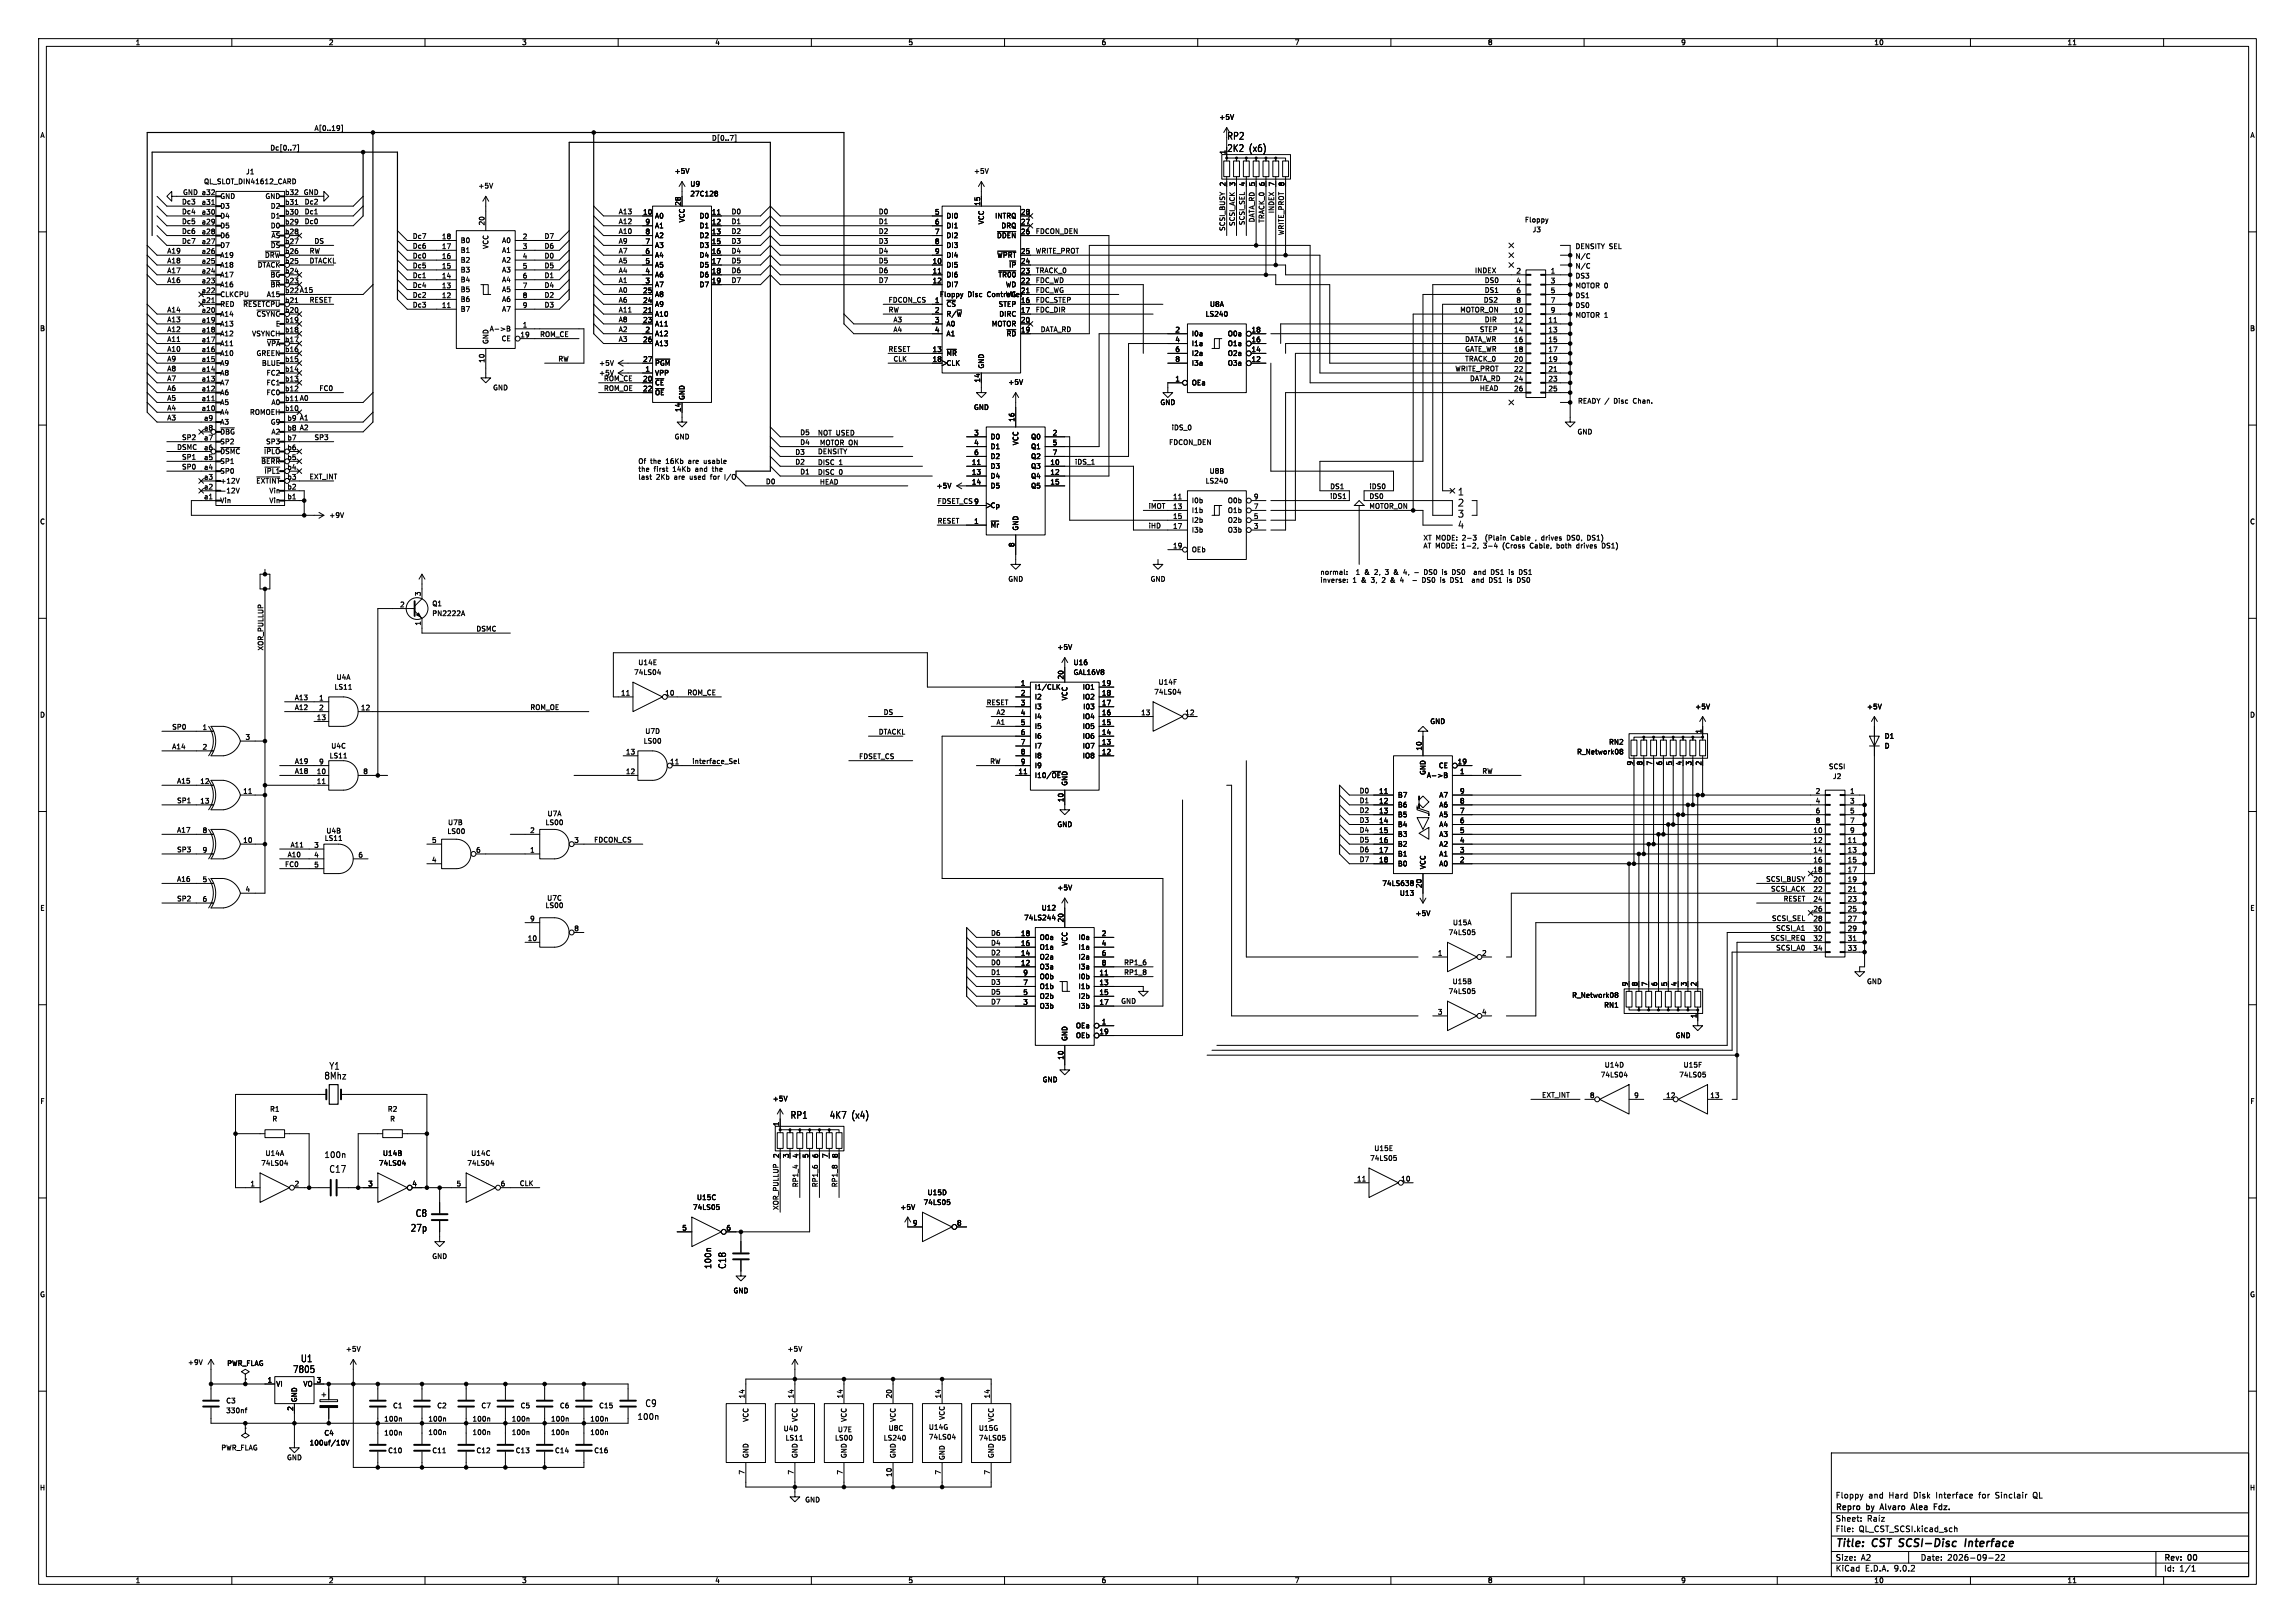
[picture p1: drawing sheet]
<svg xmlns="http://www.w3.org/2000/svg" width="594mm" height="420mm" viewBox="0 0 594 420" stroke-linecap="round" stroke-linejoin="round" font-family="sans-serif">
<defs><g id="words">
<g font-size="2.8">
<text x="475" y="400.9">Title:</text>
<text x="484.7" y="400.9">CST SCSI-Disc</text>
<text x="510.3" y="400.9">Interface</text>
</g>
<g font-size="2.5">
<text x="317.6" y="36.3">RP2</text>
<text x="317.6" y="39.5">2K2</text>
<text x="323.3" y="39.5">(x6)</text>
<text x="377.2" y="128.3">1</text>
<text x="377.2" y="131.2">2</text>
<text x="377.2" y="134">3</text>
<text x="377.2" y="136.9">4</text>
<text x="83.9" y="279.5">8Mhz</text>
<text x="85.1" y="277">Y1</text>
<text x="204.5" y="289.7">RP1</text>
<text x="214.7" y="289.7">4K7</text>
<text x="220.4" y="289.7">(x4)</text>
<text x="85.1" y="303.7">C17</text>
<text x="107.5" y="315.1">C8</text>
<text x="106.2" y="318.9">27p</text>
<text x="188.1" y="328.4" transform="rotate(-90 188.1 328.4)">C18</text>
<text x="77.8" y="352.7">U1</text>
<text x="75.7" y="355.5">7805</text>
<text x="166.9" y="364.3">C9</text>
</g>
<g font-size="2.1">
<text x="83.9" y="299.8">100n</text>
<text x="184.3" y="328.5" transform="rotate(-90 184.3 328.5)">100n</text>
<text x="164.9" y="367.6">100n</text>
<text x="475" y="388">Floppy</text>
<text x="483.6" y="388">and</text>
<text x="489" y="388">Hard</text>
<text x="495.5" y="388">Disk</text>
<text x="501.4" y="388">Interface</text>
<text x="512.6" y="388">for</text>
<text x="517.1" y="388">Sinclair</text>
<text x="527" y="388">QL</text>
<text x="475" y="394">Sheet:</text>
<text x="475" y="391.2">Repro</text>
<text x="483.2" y="391.2">by</text>
<text x="487.4" y="391.2">Alvaro</text>
<text x="496" y="391.2">Alea</text>
<text x="502.5" y="391.2">Fdz.</text>
<text x="475" y="396.7">File:</text>
<text x="481.1" y="396.7">QL_CST_SCSI.kicad_sch</text>
<text x="475" y="406.9">KiCad</text>
<text x="475" y="404.1">Size:</text>
<text x="481.7" y="404.1">A2</text>
<text x="482.7" y="406.9">E.D.A.</text>
<text x="490.3" y="406.9">9.0.2</text>
<text x="497" y="404.1">Date:</text>
<text x="504" y="404.1">2026-09-22</text>
<text x="560" y="404.3">Rev:</text>
<text x="560" y="406.9">Id:</text>
<text x="564.1" y="406.9">1/1</text>
<text x="566.4" y="404.3">00</text>
</g>
<g font-size="1.8">
<text x="35" y="11.9">1</text>
<text x="85" y="11.9">2</text>
<text x="135" y="11.9">3</text>
<text x="185" y="11.9">4</text>
<text x="235" y="11.9">5</text>
<text x="285" y="11.9">6</text>
<text x="335" y="11.9">7</text>
<text x="385" y="11.9">8</text>
<text x="435" y="11.9">9</text>
<text x="485" y="11.9">10</text>
<text x="535" y="11.9">11</text>
<text x="10.3" y="35.9">A</text>
<text x="81.3" y="33.9">A[0..19]</text>
<text x="315.5" y="31.2">+5V</text>
<text x="582.3" y="35.9">A</text>
<text x="69.8" y="39">Dc[0..7]</text>
<text x="184.1" y="36.5">D[0..7]</text>
<text x="317.2" y="40.1" transform="rotate(-90 317.2 40.1)">1</text>
<text x="52.7" y="47.9">QL_SLOT_DIN41612_CARD</text>
<text x="63.6" y="45.3">J1</text>
<text x="174.5" y="45.2">+5V</text>
<text x="252" y="45.2">+5V</text>
<text x="47" y="53">Dc3</text>
<text x="47.3" y="50.6">GND a32</text>
<text x="52.1" y="53.1">a31</text>
<text x="56.9" y="51.7">GND</text>
<text x="68.6" y="51.7">GND</text>
<text x="73.7" y="50.5">b32</text>
<text x="73.7" y="53.1">b31</text>
<text x="78.5" y="50.6">GND</text>
<text x="78.7" y="53">Dc2</text>
<text x="123.7" y="49">+5V</text>
<text x="176.3" y="53.4" transform="rotate(-90 176.3 53.4)">28</text>
<text x="178.6" y="51">27C128</text>
<text x="178.6" y="48.5">U9</text>
<text x="253.7" y="53.4" transform="rotate(-90 253.7 53.4)">15</text>
<text x="317.2" y="48.3" transform="rotate(-90 317.2 48.3)">2</text>
<text x="319.8" y="48.3" transform="rotate(-90 319.8 48.3)">3</text>
<text x="322.3" y="48.3" transform="rotate(-90 322.3 48.3)">4</text>
<text x="324.9" y="48.3" transform="rotate(-90 324.9 48.3)">5</text>
<text x="327.4" y="48.3" transform="rotate(-90 327.4 48.3)">6</text>
<text x="329.9" y="48.3" transform="rotate(-90 329.9 48.3)">7</text>
<text x="332.5" y="48.3" transform="rotate(-90 332.5 48.3)">8</text>
<text x="47" y="55.5">Dc4</text>
<text x="47" y="58.1">Dc5</text>
<text x="52.1" y="55.6">a30</text>
<text x="52.1" y="58.2">a29</text>
<text x="56.9" y="54.2">D3</text>
<text x="56.9" y="56.7">D4</text>
<text x="56.9" y="59.3">D5</text>
<text x="70" y="54.2">D2</text>
<text x="70" y="56.7">D1</text>
<text x="70" y="59.3">D0</text>
<text x="73.7" y="55.6">b30</text>
<text x="73.7" y="58.2">b29</text>
<text x="78.7" y="58.1">Dc0</text>
<text x="78.7" y="55.5">Dc1</text>
<text x="125.5" y="58.5" transform="rotate(-90 125.5 58.5)">20</text>
<text x="160" y="58.1">A12</text>
<text x="160" y="55.5">A13</text>
<text x="166.3" y="55.6">10</text>
<text x="166.9" y="58.2">9</text>
<text x="169.4" y="56.7">A0</text>
<text x="169.4" y="59.3">A1</text>
<text x="177.4" y="57.7" transform="rotate(-90 177.4 57.7)">VCC</text>
<text x="181" y="56.7">D0</text>
<text x="181" y="59.3">D1</text>
<text x="184.1" y="55.6">11</text>
<text x="184.1" y="58.2">12</text>
<text x="189.2" y="58.1">D1</text>
<text x="189.2" y="55.5">D0</text>
<text x="227.3" y="58.1">D1</text>
<text x="227.3" y="55.5">D0</text>
<text x="241.9" y="55.6">5</text>
<text x="241.9" y="58.2">6</text>
<text x="244.9" y="56.7">DI0</text>
<text x="244.9" y="59.3">DI1</text>
<text x="254.9" y="58.2" transform="rotate(-90 254.9 58.2)">VCC</text>
<text x="257.4" y="56.7">INTRQ</text>
<text x="259.1" y="59.3">DRQ</text>
<text x="264.1" y="55.6">28</text>
<text x="264.1" y="58.2">27</text>
<text x="317.2" y="59.9" transform="rotate(-90 317.2 59.9)">SCSI_BUSY</text>
<text x="319.7" y="58.6" transform="rotate(-90 319.7 58.6)">SCSI_ACK</text>
<text x="322.2" y="58.4" transform="rotate(-90 322.2 58.4)">SCSI_SEL</text>
<text x="324.8" y="57.7" transform="rotate(-90 324.8 57.7)">DATA_RD 5</text>
<text x="327.3" y="57.8" transform="rotate(-90 327.3 57.8)">TRACK_0</text>
<text x="329.9" y="55.3" transform="rotate(-90 329.9 55.3)">INDEX</text>
<text x="394.6" y="57.8">Floppy</text>
<text x="43.2" y="65.7">A19</text>
<text x="47" y="60.6">Dc6</text>
<text x="47" y="63.2">Dc7</text>
<text x="52.1" y="60.7">a28</text>
<text x="52.1" y="63.2">a27</text>
<text x="52.1" y="65.8">a26</text>
<text x="56.9" y="61.8">D6</text>
<text x="56.9" y="64.4">D7</text>
<text x="70" y="64.4">~{DS}</text>
<text x="70.1" y="61.8">~{AS}</text>
<text x="73.7" y="60.7">b28</text>
<text x="73.7" y="63.2">b27</text>
<text x="73.7" y="65.8">b26</text>
<text x="80" y="65.7">RW</text>
<text x="81.3" y="63.2">DS</text>
<text x="106.7" y="61.9">Dc7</text>
<text x="106.7" y="64.4">Dc6</text>
<text x="114.3" y="62">18</text>
<text x="114.3" y="64.5">17</text>
<text x="119.1" y="63.1">B0</text>
<text x="119.1" y="65.6">B1</text>
<text x="126.6" y="64.5" transform="rotate(-90 126.6 64.5)">VCC</text>
<text x="129.8" y="63.1">A0</text>
<text x="129.8" y="65.6">A1</text>
<text x="135.2" y="62">2</text>
<text x="135.2" y="64.5">3</text>
<text x="140.8" y="64.4">D6</text>
<text x="140.8" y="61.9">D7</text>
<text x="160" y="60.6">A10</text>
<text x="160" y="65.7">A7</text>
<text x="160" y="63.2">A9</text>
<text x="166.9" y="60.7">8</text>
<text x="166.9" y="63.2">7</text>
<text x="166.9" y="65.8">6</text>
<text x="169.4" y="61.8">A2</text>
<text x="169.4" y="64.4">A3</text>
<text x="181" y="61.8">D2</text>
<text x="181" y="64.4">D3</text>
<text x="184.1" y="60.7">13</text>
<text x="184.1" y="63.2">15</text>
<text x="184.1" y="65.8">16</text>
<text x="189.2" y="60.6">D2</text>
<text x="189.2" y="63.2">D3</text>
<text x="189.2" y="65.7">D4</text>
<text x="227.3" y="63.2">D3</text>
<text x="227.3" y="60.6">D2</text>
<text x="227.3" y="65.7">D4</text>
<text x="241.9" y="60.7">7</text>
<text x="241.9" y="63.2">8</text>
<text x="241.9" y="65.8">9</text>
<text x="244.9" y="61.8">DI2</text>
<text x="244.9" y="64.4">DI3</text>
<text x="257.9" y="61.8">~{DDEN}</text>
<text x="264.1" y="60.7">26</text>
<text x="264.1" y="65.8">25</text>
<text x="268" y="60.6">FDCON_DEN</text>
<text x="268" y="65.7">WRITE_PROT</text>
<text x="332.4" y="61" transform="rotate(-90 332.4 61)">WRITE_PROT 8</text>
<text x="396.6" y="60.3">J3</text>
<text x="407.7" y="64.5">DENSITY SEL</text>
<text x="43.2" y="70.8">A17</text>
<text x="43.2" y="68.2">A18</text>
<text x="52.1" y="68.3">a25</text>
<text x="52.1" y="70.9">a24</text>
<text x="56.9" y="66.9">A19</text>
<text x="56.9" y="69.4">A18</text>
<text x="56.9" y="72">A17</text>
<text x="66.6" y="69.4">~{DTACK}</text>
<text x="68.4" y="66.9">~{DRW}</text>
<text x="69.9" y="72">~{BG}</text>
<text x="73.7" y="68.3">b25</text>
<text x="73.7" y="70.9">b24</text>
<text x="80" y="68.2">DTACKL</text>
<text x="106.7" y="69.5">Dc5</text>
<text x="106.7" y="67">Dc0</text>
<text x="114.3" y="67.1">16</text>
<text x="114.3" y="69.6">15</text>
<text x="119.1" y="68.2">B2</text>
<text x="119.1" y="70.7">B3</text>
<text x="129.8" y="68.2">A2</text>
<text x="129.8" y="70.7">A3</text>
<text x="135.2" y="67.1">4</text>
<text x="135.2" y="69.6">5</text>
<text x="140.8" y="67">D0</text>
<text x="140.8" y="69.5">D5</text>
<text x="160" y="68.2">A5</text>
<text x="160" y="70.8">A4</text>
<text x="166.9" y="68.3">5</text>
<text x="166.9" y="70.9">4</text>
<text x="169.4" y="66.9">A4</text>
<text x="169.4" y="69.4">A5</text>
<text x="169.4" y="72">A6</text>
<text x="181" y="66.9">D4</text>
<text x="181" y="69.4">D5</text>
<text x="181" y="72">D6</text>
<text x="184.1" y="68.3">17</text>
<text x="184.1" y="70.9">18</text>
<text x="189.2" y="68.2">D5</text>
<text x="189.2" y="70.8">D6</text>
<text x="227.3" y="68.2">D5</text>
<text x="227.3" y="70.8">D6</text>
<text x="241.3" y="68.3">10</text>
<text x="241.3" y="70.9">11</text>
<text x="244.9" y="66.9">DI4</text>
<text x="244.9" y="69.4">DI5</text>
<text x="244.9" y="72">DI6</text>
<text x="258" y="66.9">~{WPRT}</text>
<text x="258.3" y="72">~{TR00}</text>
<text x="261.1" y="69.4">~{IP}</text>
<text x="264.1" y="68.3">24</text>
<text x="264.1" y="70.9">23</text>
<text x="268" y="70.8">TRACK_0</text>
<text x="381.6" y="70.8">INDEX</text>
<text x="392.4" y="70.9">2</text>
<text x="401.2" y="70.9">1</text>
<text x="407.7" y="69.6">N/C</text>
<text x="407.7" y="67.1">N/C</text>
<text x="43.2" y="73.3">A16</text>
<text x="52.1" y="73.4">a23</text>
<text x="52.1" y="75.9">a22</text>
<text x="56.9" y="74.5">A16</text>
<text x="56.9" y="77.1">CLKCPU</text>
<text x="68.9" y="77.1">A15</text>
<text x="69.9" y="74.5">~{BR}</text>
<text x="73.7" y="73.4">b23</text>
<text x="73.7" y="75.9">b22 A15</text>
<text x="106.7" y="72">Dc1</text>
<text x="106.7" y="77.1">Dc2</text>
<text x="106.7" y="74.6">Dc4</text>
<text x="114.3" y="72.1">14</text>
<text x="114.3" y="74.7">13</text>
<text x="114.3" y="77.2">12</text>
<text x="119.1" y="73.3">B4</text>
<text x="119.1" y="75.8">B5</text>
<text x="129.8" y="73.3">A4</text>
<text x="129.8" y="75.8">A5</text>
<text x="135.2" y="72.1">6</text>
<text x="135.2" y="74.7">7</text>
<text x="135.2" y="77.2">8</text>
<text x="140.8" y="72">D1</text>
<text x="140.8" y="74.6">D4</text>
<text x="140.8" y="77.1">D2</text>
<text x="160" y="73.3">A1</text>
<text x="160" y="75.9">A0</text>
<text x="166.3" y="75.9">25</text>
<text x="166.9" y="73.4">3</text>
<text x="169.4" y="74.5">A7</text>
<text x="169.4" y="77.1">A8</text>
<text x="181" y="74.5">D7</text>
<text x="184.1" y="73.4">19</text>
<text x="189.2" y="73.3">D7</text>
<text x="227.3" y="73.3">D7</text>
<text x="241.3" y="73.4">12</text>
<text x="243.1" y="77.1">Floppy</text>
<text x="244.9" y="74.5">DI7</text>
<text x="250.5" y="77.1">Disc</text>
<text x="255.6" y="77.1">Controller</text>
<text x="260.2" y="74.5">WD</text>
<text x="260.2" y="77.1">WG</text>
<text x="264.1" y="73.4">22</text>
<text x="264.1" y="75.9">21</text>
<text x="268" y="75.9">FDC_WG</text>
<text x="268" y="73.3">FDC_WD</text>
<text x="384.2" y="75.9">DS1</text>
<text x="384.2" y="73.3">DS0</text>
<text x="392.4" y="73.4">4</text>
<text x="392.4" y="75.9">6</text>
<text x="401.2" y="73.4">3</text>
<text x="401.2" y="75.9">5</text>
<text x="407.7" y="74.7">MOTOR 0</text>
<text x="407.7" y="77.2">DS1</text>
<text x="407.7" y="72.1">DS3</text>
<text x="43.2" y="80.9">A14</text>
<text x="43.2" y="83.5">A13</text>
<text x="52.1" y="78.5">a21</text>
<text x="52.1" y="81">a20</text>
<text x="52.1" y="83.6">a19</text>
<text x="56.9" y="79.6">RED</text>
<text x="56.9" y="82.1">A14</text>
<text x="62.8" y="79.6">~{RESETCPU}</text>
<text x="66.3" y="82.1">~{CSYNC}</text>
<text x="73.7" y="78.5">b21</text>
<text x="73.7" y="81">b20</text>
<text x="73.7" y="83.6">b19</text>
<text x="80" y="78.4">RESET</text>
<text x="106.7" y="79.7">Dc3</text>
<text x="114.3" y="79.8">11</text>
<text x="119.1" y="78.3">B6</text>
<text x="119.1" y="80.9">B7</text>
<text x="129.8" y="78.3">A6</text>
<text x="129.8" y="80.9">A7</text>
<text x="135.2" y="79.8">9</text>
<text x="140.8" y="79.7">D3</text>
<text x="160" y="78.4">A6</text>
<text x="160" y="80.9">A11</text>
<text x="160" y="83.5">A8</text>
<text x="166.3" y="78.5">24</text>
<text x="166.3" y="81">21</text>
<text x="166.3" y="83.6">23</text>
<text x="169.4" y="79.6">A9</text>
<text x="169.4" y="82.1">A10</text>
<text x="229.9" y="78.4">FDCON_CS</text>
<text x="229.9" y="80.9">RW</text>
<text x="241.9" y="78.5">1</text>
<text x="241.9" y="81">2</text>
<text x="241.9" y="83.6">3</text>
<text x="244.9" y="79.6">~{CS}</text>
<text x="244.9" y="82.1">R/~{W}</text>
<text x="258.3" y="79.6">STEP</text>
<text x="258.5" y="82.1">DIRC</text>
<text x="264.1" y="78.5">16</text>
<text x="264.1" y="81">17</text>
<text x="264.1" y="83.6">20</text>
<text x="268" y="80.9">FDC_DIR</text>
<text x="268" y="78.4">FDC_STEP</text>
<text x="311.9" y="82.1">LS240</text>
<text x="313" y="79.6">U8A</text>
<text x="377.8" y="80.9">MOTOR_ON</text>
<text x="383.9" y="78.4">DS2</text>
<text x="384.2" y="83.5">DIR</text>
<text x="391.8" y="81">10</text>
<text x="391.8" y="83.6">12</text>
<text x="392.4" y="78.5">8</text>
<text x="400.6" y="83.6">11</text>
<text x="401.2" y="78.5">7</text>
<text x="401.2" y="81">9</text>
<text x="407.7" y="79.8">DS0</text>
<text x="407.7" y="82.3">MOTOR 1</text>
<text x="10.3" y="85.9">B</text>
<text x="43.2" y="88.6">A11</text>
<text x="43.2" y="86">A12</text>
<text x="52.1" y="86.1">a18</text>
<text x="52.1" y="88.6">a17</text>
<text x="56.9" y="84.7">A13</text>
<text x="56.9" y="87.2">A12</text>
<text x="56.9" y="89.8">A11</text>
<text x="65.1" y="87.2">VSYNCH</text>
<text x="69" y="89.8">~{VPA}</text>
<text x="71.3" y="84.7">E</text>
<text x="73.7" y="86.1">b18</text>
<text x="73.7" y="88.6">b17</text>
<text x="126.6" y="89.2" transform="rotate(-90 126.6 89.2)">GND</text>
<text x="126.6" y="86">A-&gt;B</text>
<text x="129.7" y="88.5">CE</text>
<text x="134.6" y="87.4">19</text>
<text x="135.2" y="84.8">1</text>
<text x="139.7" y="87.3">ROM_CE</text>
<text x="160" y="86">A2</text>
<text x="160" y="88.6">A3</text>
<text x="166.3" y="88.6">26</text>
<text x="166.9" y="86.1">2</text>
<text x="169.4" y="84.7">A11</text>
<text x="169.4" y="87.2">A12</text>
<text x="169.4" y="89.8">A13</text>
<text x="241.9" y="86.1">4</text>
<text x="244.9" y="84.7">A0</text>
<text x="244.9" y="87.2">A1</text>
<text x="256.6" y="84.7">MOTOR</text>
<text x="260.4" y="87.2">~{RD}</text>
<text x="264.1" y="86.1">19</text>
<text x="269.2" y="86">DATA_RD</text>
<text x="304.1" y="86.1">2</text>
<text x="304.1" y="88.6">4</text>
<text x="308.4" y="87.2">I0a</text>
<text x="308.4" y="89.8">I1a</text>
<text x="317.7" y="87.2">O0a</text>
<text x="317.7" y="89.8">O1a</text>
<text x="323.8" y="86.1">18</text>
<text x="323.8" y="88.6">16</text>
<text x="379.1" y="88.6">DATA_WR</text>
<text x="382.9" y="86">STEP</text>
<text x="391.8" y="86.1">14</text>
<text x="391.8" y="88.6">16</text>
<text x="400.6" y="86.1">13</text>
<text x="400.6" y="88.6">15</text>
<text x="582.3" y="85.9">B</text>
<text x="43.2" y="93.6">A9</text>
<text x="43.2" y="91.1">A10</text>
<text x="52.1" y="91.2">a16</text>
<text x="52.1" y="93.7">a15</text>
<text x="56.9" y="92.3">A10</text>
<text x="56.9" y="94.8">A9</text>
<text x="66.3" y="92.3">GREEN</text>
<text x="67.7" y="94.8">BLUE</text>
<text x="73.7" y="91.2">b16</text>
<text x="73.7" y="93.7">b15</text>
<text x="125.5" y="94" transform="rotate(-90 125.5 94)">10</text>
<text x="144.4" y="93.6">RW</text>
<text x="154.9" y="94.8">+5V</text>
<text x="166.3" y="93.7">27</text>
<text x="169.4" y="94.8">~{PGM}</text>
<text x="241.3" y="91.2">13</text>
<text x="241.3" y="93.7">18</text>
<text x="244.9" y="92.3">~{MR}</text>
<text x="244.9" y="94.8">CLK</text>
<text x="254.9" y="95.5" transform="rotate(-90 254.9 95.5)">GND</text>
<text x="304.1" y="91.2">6</text>
<text x="304.1" y="93.7">8</text>
<text x="308.4" y="92.3">I2a</text>
<text x="308.4" y="94.8">I3a</text>
<text x="317.7" y="92.3">O2a</text>
<text x="317.7" y="94.8">O3a</text>
<text x="323.8" y="91.2">14</text>
<text x="323.8" y="93.7">12</text>
<text x="379.1" y="91.1">GATE_WR</text>
<text x="379.1" y="93.6">TRACK_0</text>
<text x="391.8" y="91.2">18</text>
<text x="391.8" y="93.7">20</text>
<text x="400.6" y="91.2">17</text>
<text x="400.6" y="93.7">19</text>
<text x="43.2" y="98.7">A7</text>
<text x="43.2" y="101.3">A6</text>
<text x="43.2" y="96.2">A8</text>
<text x="52.1" y="96.3">a14</text>
<text x="52.1" y="98.8">a13</text>
<text x="52.1" y="101.3">a12</text>
<text x="56.9" y="97.4">A8</text>
<text x="56.9" y="99.9">A7</text>
<text x="68.9" y="97.4">FC2</text>
<text x="68.9" y="99.9">FC1</text>
<text x="73.7" y="96.3">b14</text>
<text x="73.7" y="98.8">b13</text>
<text x="73.7" y="101.3">b12</text>
<text x="82.5" y="101.3">FC0</text>
<text x="127.5" y="101.2">GND</text>
<text x="154.9" y="97.4">+5V</text>
<text x="156.2" y="101.3">ROM_OE</text>
<text x="156.2" y="98.7">ROM_CE</text>
<text x="166.3" y="98.8">20</text>
<text x="166.3" y="101.3">22</text>
<text x="166.9" y="96.3">1</text>
<text x="169.4" y="97.4">VPP</text>
<text x="169.4" y="99.9">~{CE}</text>
<text x="253.7" y="99.1" transform="rotate(-90 253.7 99.1)">14</text>
<text x="260.9" y="99.8">+5V</text>
<text x="304.1" y="98.8">1</text>
<text x="308.4" y="99.9">OEa</text>
<text x="376.6" y="96.2">WRITE_PROT</text>
<text x="380.4" y="98.7">DATA_RD</text>
<text x="382.9" y="101.3">HEAD</text>
<text x="391.8" y="96.3">22</text>
<text x="391.8" y="98.8">24</text>
<text x="391.8" y="101.3">26</text>
<text x="400.6" y="96.3">21</text>
<text x="400.6" y="98.8">23</text>
<text x="400.6" y="101.3">25</text>
<text x="43.2" y="106.3">A4</text>
<text x="43.2" y="103.8">A5</text>
<text x="52.1" y="103.9">a11</text>
<text x="52.1" y="106.4">a10</text>
<text x="56.9" y="102.5">A6</text>
<text x="56.9" y="105">A5</text>
<text x="56.9" y="107.5">A4</text>
<text x="64.6" y="107.5">ROMOEH</text>
<text x="68.9" y="102.5">FC0</text>
<text x="70.1" y="105">A0</text>
<text x="73.7" y="103.9">b11 A0</text>
<text x="73.7" y="106.4">b10</text>
<text x="169.4" y="102.5">~{OE}</text>
<text x="176.3" y="106.7" transform="rotate(-90 176.3 106.7)">14</text>
<text x="177.4" y="103.6" transform="rotate(-90 177.4 103.6)">GND</text>
<text x="252" y="106.3">GND</text>
<text x="300.2" y="105">GND</text>
<text x="408.3" y="104.5">READY /</text>
<text x="417.8" y="104.5">Disc</text>
<text x="423" y="104.5">Chan.</text>
<text x="43.2" y="108.9">A3</text>
<text x="47" y="114">SP2</text>
<text x="52.7" y="109">a9</text>
<text x="52.7" y="111.5">a8</text>
<text x="56.9" y="110.1">A3</text>
<text x="56.9" y="112.6">~{DBG}</text>
<text x="70" y="110.1">G9</text>
<text x="70.1" y="112.6">A2</text>
<text x="74.3" y="109">b9 A1</text>
<text x="74.3" y="111.5">b8 A2</text>
<text x="81.3" y="114">SP3</text>
<text x="174.5" y="113.9">GND</text>
<text x="207" y="112.7">D5</text>
<text x="211.6" y="112.8">NOT USED</text>
<text x="252" y="112.8">3</text>
<text x="256.3" y="113.9">D0</text>
<text x="262.6" y="109.3" transform="rotate(-90 262.6 109.3)">16</text>
<text x="266.8" y="113.9">Q0</text>
<text x="272.3" y="112.8">2</text>
<text x="303.1" y="111.4">iDS_0</text>
<text x="408.2" y="112.6">GND</text>
<text x="45.7" y="116.5">DSMC</text>
<text x="47" y="119">SP1</text>
<text x="52.7" y="114">a7</text>
<text x="52.7" y="116.6">a6</text>
<text x="52.7" y="119.1">a5</text>
<text x="56.9" y="115.2">SP2</text>
<text x="56.9" y="117.7">~{DSMC}</text>
<text x="68.2" y="117.7">~{IPLO}</text>
<text x="68.8" y="115.2">SP3</text>
<text x="74.3" y="114">b7</text>
<text x="74.3" y="116.6">b6</text>
<text x="74.3" y="119.1">b5</text>
<text x="205.7" y="117.8">D3</text>
<text x="207" y="115.2">D4</text>
<text x="211.6" y="117.6">DENSITY</text>
<text x="212.1" y="115.3">MOTOR ON</text>
<text x="252" y="115.3">4</text>
<text x="252" y="117.9">6</text>
<text x="256.3" y="116.4">D1</text>
<text x="256.3" y="119">D2</text>
<text x="263.8" y="115.3" transform="rotate(-90 263.8 115.3)">VCC</text>
<text x="266.8" y="116.4">Q1</text>
<text x="266.8" y="119">Q2</text>
<text x="272.3" y="115.3">5</text>
<text x="272.3" y="117.9">7</text>
<text x="302.5" y="115.2">FDCON_DEN</text>
<text x="47" y="121.6">SP0</text>
<text x="52.7" y="121.7">a4</text>
<text x="52.7" y="124.2">a3</text>
<text x="56.9" y="120.2">SP1</text>
<text x="56.9" y="122.8">SP0</text>
<text x="56.9" y="125.3">+12V</text>
<text x="66.2" y="125.3">~{EXTINT}</text>
<text x="67.5" y="120.2">~{BERR}</text>
<text x="68.3" y="122.8">~{IPL1}</text>
<text x="74.3" y="121.7">b4</text>
<text x="74.3" y="124.2">b3</text>
<text x="80" y="124.1">EXT_INT</text>
<text x="165.1" y="120.1">Of</text>
<text x="165.1" y="122.2">the</text>
<text x="165.1" y="124.2">last</text>
<text x="168.3" y="120.1">the</text>
<text x="169.2" y="122.2">first</text>
<text x="169.8" y="124.2">2Kb</text>
<text x="172.5" y="120.1">16Kb</text>
<text x="174.3" y="122.2">14Kb</text>
<text x="174.6" y="124.2">are</text>
<text x="178.5" y="120.1">are</text>
<text x="178.8" y="124.2">used</text>
<text x="180.3" y="122.2">and</text>
<text x="182.7" y="120.1">usable</text>
<text x="184.4" y="124.2">for</text>
<text x="184.9" y="122.2">the</text>
<text x="188.2" y="124.2">I/O</text>
<text x="198.1" y="125.4">D0</text>
<text x="205.7" y="120.3">D2</text>
<text x="207" y="122.8">D1</text>
<text x="211.6" y="120.4">DISC</text>
<text x="211.6" y="122.9">DISC</text>
<text x="212.1" y="125.5">HEAD</text>
<text x="217.1" y="120.4">1</text>
<text x="217.1" y="122.9">0</text>
<text x="251.4" y="120.4">11</text>
<text x="251.4" y="122.9">13</text>
<text x="251.4" y="125.5">14</text>
<text x="256.3" y="121.5">D3</text>
<text x="256.3" y="124.1">D4</text>
<text x="266.8" y="121.5">Q3</text>
<text x="266.8" y="124.1">Q4</text>
<text x="271.7" y="120.4">10</text>
<text x="271.7" y="122.9">12</text>
<text x="271.7" y="125.5">15</text>
<text x="278.1" y="120.3">iDS_1</text>
<text x="311.9" y="125.3">LS240</text>
<text x="313" y="122.8">U8B</text>
<text x="52.7" y="126.7">a2</text>
<text x="52.7" y="129.3">a1</text>
<text x="56.9" y="127.9">-12V</text>
<text x="56.9" y="130.4">Vin</text>
<text x="69.6" y="127.9">Vin</text>
<text x="69.6" y="130.4">Vin</text>
<text x="74.3" y="126.7">b2</text>
<text x="74.3" y="129.3">b1</text>
<text x="242.3" y="126.6">+5V</text>
<text x="242.6" y="130.5">FDSET_CS9</text>
<text x="252" y="130.6">9</text>
<text x="256.3" y="126.6">D5</text>
<text x="256.3" y="131.7">Cp</text>
<text x="266.8" y="126.6">Q5</text>
<text x="297.2" y="131.7">iMOT</text>
<text x="303.5" y="129.3">11</text>
<text x="303.5" y="131.8">13</text>
<text x="308.4" y="130.4">I0b</text>
<text x="317.7" y="130.4">O0b</text>
<text x="324.4" y="129.3">9</text>
<text x="324.4" y="131.8">7</text>
<text x="344.2" y="129.2">iDS1</text>
<text x="344.2" y="126.7">DS1</text>
<text x="354.3" y="131.7">MOTOR_ON</text>
<text x="354.3" y="129.2">DS0</text>
<text x="354.3" y="126.7">iDS0</text>
<text x="10.3" y="135.9">C</text>
<text x="85.1" y="134.2">+9V</text>
<text x="252" y="135.6">1</text>
<text x="256.3" y="136.8">~{Mr}</text>
<text x="263.8" y="137.4" transform="rotate(-90 263.8 137.4)">GND</text>
<text x="297.2" y="136.8">iHD</text>
<text x="303.5" y="134.4">15</text>
<text x="303.5" y="136.9">17</text>
<text x="308.4" y="132.9">I1b</text>
<text x="308.4" y="135.5">I2b</text>
<text x="317.7" y="132.9">O1b</text>
<text x="317.7" y="135.5">O2b</text>
<text x="324.4" y="134.4">5</text>
<text x="324.4" y="136.9">3</text>
<text x="582.3" y="135.9">C</text>
<text x="262.6" y="141.7" transform="rotate(-90 262.6 141.7)">8</text>
<text x="303.5" y="142">19</text>
<text x="308.4" y="138">I3b</text>
<text x="308.4" y="143.1">OEb</text>
<text x="317.7" y="138">O3b</text>
<text x="368.3" y="139.9">XT MODE: 2-3</text>
<text x="368.3" y="142">AT MODE: 1-2,</text>
<text x="384.3" y="142">3-4</text>
<text x="385" y="139.9">(Plain</text>
<text x="389.4" y="142">(Cross</text>
<text x="391.8" y="139.9">Cable</text>
<text x="396.7" y="142">Cable,</text>
<text x="398.3" y="139.9">,</text>
<text x="400.1" y="139.9">drives</text>
<text x="403.8" y="142">both</text>
<text x="406.9" y="139.9">DS0,</text>
<text x="409.2" y="142">drives</text>
<text x="412.3" y="139.9">DS1)</text>
<text x="415.9" y="142">DS1)</text>
<text x="341.6" y="148.8">normal:</text>
<text x="351.2" y="148.8">1</text>
<text x="353.5" y="148.8">&amp;</text>
<text x="356.3" y="148.8">2,</text>
<text x="359.3" y="148.8">3</text>
<text x="361.7" y="148.8">&amp;</text>
<text x="364.4" y="148.8">4,</text>
<text x="370.1" y="148.8">DS0</text>
<text x="375" y="148.8">is</text>
<text x="377.8" y="148.8">DS0</text>
<text x="383.8" y="148.8">and</text>
<text x="388.4" y="148.8">DS1</text>
<text x="393.3" y="148.8">is</text>
<text x="396.1" y="148.8">DS1</text>
<text x="109" y="154.4" transform="rotate(-90 109 154.4)">3</text>
<text x="260.9" y="150.7">GND</text>
<text x="297.7" y="150.7">GND</text>
<text x="341.6" y="150.9">inverse:</text>
<text x="350.1" y="150.9">1</text>
<text x="352.5" y="150.9">&amp;</text>
<text x="355.2" y="150.9">3,</text>
<text x="358.2" y="150.9">2</text>
<text x="360.6" y="150.9">&amp;</text>
<text x="363.4" y="150.9">4</text>
<text x="369.6" y="150.9">DS0</text>
<text x="374.5" y="150.9">is</text>
<text x="377.3" y="150.9">DS1</text>
<text x="383.3" y="150.9">and</text>
<text x="388" y="150.9">DS1</text>
<text x="392.8" y="150.9">is</text>
<text x="395.6" y="150.9">DS0</text>
<text x="103.4" y="157.2">2</text>
<text x="109" y="162" transform="rotate(-90 109 162)">1</text>
<text x="111.8" y="159.6">PN2222A</text>
<text x="111.8" y="157.1">Q1</text>
<text x="123.2" y="163.5">DSMC</text>
<text x="68.2" y="168.4" transform="rotate(-90 68.2 168.4)">XOR_PULLUP</text>
<text x="165.1" y="172.3">U14E</text>
<text x="273.6" y="168.4">+5V</text>
<text x="277.7" y="172.3">U16</text>
<text x="86.5" y="178.7">LS11</text>
<text x="87" y="176.1">U4A</text>
<text x="164" y="174.9">74LS04</text>
<text x="177.8" y="180">ROM_CE</text>
<text x="264.1" y="177.5">1</text>
<text x="267.7" y="178.7">I1/CLK</text>
<text x="275.3" y="175.9" transform="rotate(-90 275.3 175.9)">20</text>
<text x="277.7" y="174.9">GAL16V8</text>
<text x="280.1" y="178.7">IO1</text>
<text x="285.1" y="177.5">19</text>
<text x="298.6" y="179.9">74LS04</text>
<text x="299.7" y="177.4">U14F</text>
<text x="10.3" y="185.9">D</text>
<text x="82.5" y="181.4">1</text>
<text x="82.5" y="183.9">2</text>
<text x="93.3" y="183.9">12</text>
<text x="137.2" y="183.8">ROM_OE</text>
<text x="160.6" y="180.1">11</text>
<text x="172" y="180.1">10</text>
<text x="228.6" y="185.1">DS</text>
<text x="264.1" y="180.1">2</text>
<text x="264.1" y="182.6">3</text>
<text x="264.1" y="185.2">4</text>
<text x="267.7" y="181.2">I2</text>
<text x="267.7" y="183.7">I3</text>
<text x="276.5" y="181.4" transform="rotate(-90 276.5 181.4)">VCC</text>
<text x="280.1" y="181.2">IO2</text>
<text x="280.2" y="183.7">I03</text>
<text x="285.1" y="180.1">18</text>
<text x="285.1" y="182.6">17</text>
<text x="285.1" y="185.2">16</text>
<text x="295.2" y="185.2">13</text>
<text x="306.7" y="185.2">12</text>
<text x="438.7" y="183.7">+5V</text>
<text x="483.1" y="183.7">+5V</text>
<text x="582.3" y="185.9">D</text>
<text x="44.4" y="188.9">SP0</text>
<text x="52.3" y="189">1</text>
<text x="63.4" y="191.5">3</text>
<text x="81.9" y="186.4">13</text>
<text x="166.9" y="190.1">U7D</text>
<text x="227.3" y="190.2">DTACKL</text>
<text x="264.1" y="187.7">5</text>
<text x="264.1" y="190.2">6</text>
<text x="267.7" y="186.3">I4</text>
<text x="267.7" y="188.8">I5</text>
<text x="267.7" y="191.4">I6</text>
<text x="280.1" y="186.3">IO4</text>
<text x="280.1" y="188.8">IO5</text>
<text x="280.1" y="191.4">IO6</text>
<text x="285.1" y="187.7">15</text>
<text x="285.1" y="190.2">14</text>
<text x="370.1" y="187.6">GND</text>
<text x="440.4" y="189.9" transform="rotate(-90 440.4 189.9)">1</text>
<text x="487.7" y="191.4">D1</text>
<text x="44.4" y="194">A14</text>
<text x="52.3" y="194.1">2</text>
<text x="76.2" y="197.8">A19</text>
<text x="82.5" y="197.9">9</text>
<text x="85.2" y="196.4">LS11</text>
<text x="85.6" y="193.9">U4C</text>
<text x="161.9" y="195.3">13</text>
<text x="166.5" y="192.6">LS00</text>
<text x="173.3" y="197.9">11</text>
<text x="179.1" y="197.8">interface_Sel</text>
<text x="222.2" y="196.5">FDSET_CS</text>
<text x="256.2" y="197.8">RW</text>
<text x="264.1" y="192.8">7</text>
<text x="264.1" y="195.3">8</text>
<text x="264.1" y="197.9">9</text>
<text x="267.7" y="193.9">I7</text>
<text x="267.7" y="196.4">I8</text>
<text x="280.1" y="193.9">IO7</text>
<text x="280.1" y="196.4">IO8</text>
<text x="285.1" y="192.8">13</text>
<text x="285.1" y="195.3">12</text>
<text x="368" y="194.4" transform="rotate(-90 368 194.4)">10</text>
<text x="377.1" y="197.9">19</text>
<text x="408.1" y="195.4">R_Network08</text>
<text x="416.3" y="192.9">RN2</text>
<text x="487.7" y="193.9">D</text>
<text x="45.7" y="202.9">A15</text>
<text x="51.7" y="202.9">12</text>
<text x="76.2" y="200.3">A18</text>
<text x="81.9" y="200.4">10</text>
<text x="81.9" y="202.9">11</text>
<text x="93.9" y="200.4">8</text>
<text x="161.9" y="200.4">12</text>
<text x="263.5" y="200.4">11</text>
<text x="267.7" y="199">I9</text>
<text x="267.7" y="201.5">I10/~{OE}</text>
<text x="276.5" y="203.5" transform="rotate(-90 276.5 203.5)">GND</text>
<text x="369.2" y="200.7" transform="rotate(-90 369.2 200.7)">GND</text>
<text x="369.2" y="201.5">A-&gt;B</text>
<text x="372.3" y="199">CE</text>
<text x="377.8" y="200.4">1</text>
<text x="383.5" y="200.3">RW</text>
<text x="422.7" y="198.2" transform="rotate(-90 422.7 198.2)">9</text>
<text x="425.2" y="198.2" transform="rotate(-90 425.2 198.2)">8</text>
<text x="427.7" y="198.2" transform="rotate(-90 427.7 198.2)">7</text>
<text x="430.3" y="198.2" transform="rotate(-90 430.3 198.2)">6</text>
<text x="432.8" y="198.2" transform="rotate(-90 432.8 198.2)">5</text>
<text x="435.4" y="198.2" transform="rotate(-90 435.4 198.2)">4</text>
<text x="437.9" y="198.2" transform="rotate(-90 437.9 198.2)">3</text>
<text x="440.4" y="198.2" transform="rotate(-90 440.4 198.2)">2</text>
<text x="473.2" y="199.2">SCSI</text>
<text x="474.3" y="201.8">J2</text>
<text x="45.7" y="207.9">SP1</text>
<text x="51.7" y="208">13</text>
<text x="62.8" y="205.5">11</text>
<text x="275.3" y="207.7" transform="rotate(-90 275.3 207.7)">10</text>
<text x="351.8" y="207.9">D1</text>
<text x="351.8" y="205.4">D0</text>
<text x="356.8" y="208">12</text>
<text x="356.8" y="205.5">11</text>
<text x="361.7" y="209.1">B6</text>
<text x="361.7" y="206.6">B7</text>
<text x="372.4" y="209.1">A6</text>
<text x="372.4" y="206.6">A7</text>
<text x="377.8" y="208">8</text>
<text x="377.8" y="205.5">9</text>
<text x="469.8" y="205.5">2</text>
<text x="469.8" y="208">4</text>
<text x="478.7" y="205.5">1</text>
<text x="478.7" y="208">3</text>
<text x="45.7" y="215.6">A17</text>
<text x="52.3" y="215.6">8</text>
<text x="84.4" y="215.9">U4B</text>
<text x="115.8" y="213.7">U7B</text>
<text x="137.1" y="215.6">2</text>
<text x="141.1" y="213.7">LS00</text>
<text x="141.6" y="211.4">U7A</text>
<text x="273.6" y="214.2">GND</text>
<text x="351.8" y="213">D3</text>
<text x="351.8" y="215.6">D4</text>
<text x="351.8" y="210.5">D2</text>
<text x="356.8" y="215.6">15</text>
<text x="356.8" y="213.1">14</text>
<text x="356.8" y="210.6">13</text>
<text x="361.7" y="214.2">B4</text>
<text x="361.7" y="211.7">B5</text>
<text x="372.4" y="214.2">A4</text>
<text x="372.4" y="211.7">A5</text>
<text x="377.8" y="215.6">5</text>
<text x="377.8" y="213.1">6</text>
<text x="377.8" y="210.6">7</text>
<text x="469.2" y="215.6">10</text>
<text x="469.8" y="210.6">6</text>
<text x="469.8" y="213.1">8</text>
<text x="478.7" y="210.6">5</text>
<text x="478.7" y="213.1">7</text>
<text x="478.7" y="215.6">9</text>
<text x="45.7" y="220.6">SP3</text>
<text x="52.3" y="220.7">9</text>
<text x="62.8" y="218.2">10</text>
<text x="81.2" y="219.5">3</text>
<text x="81.2" y="222">4</text>
<text x="83.9" y="217.8">LS11</text>
<text x="92.6" y="222">6</text>
<text x="111.7" y="218.2">5</text>
<text x="115.7" y="216">LS00</text>
<text x="123.1" y="220.7">6</text>
<text x="137.1" y="220.7">1</text>
<text x="148.5" y="218.2">3</text>
<text x="153.7" y="218.1">FDCON_CS</text>
<text x="351.8" y="218.1">D5</text>
<text x="351.8" y="220.6">D6</text>
<text x="356.8" y="220.7">17</text>
<text x="356.8" y="218.2">16</text>
<text x="361.7" y="221.8">B1</text>
<text x="361.7" y="219.3">B2</text>
<text x="361.7" y="216.8">B3</text>
<text x="372.4" y="221.8">A1</text>
<text x="372.4" y="219.3">A2</text>
<text x="372.4" y="216.8">A3</text>
<text x="377.8" y="220.7">3</text>
<text x="377.8" y="218.2">4</text>
<text x="469.2" y="218.2">12</text>
<text x="469.2" y="220.7">14</text>
<text x="478.1" y="218.2">11</text>
<text x="478.1" y="220.7">13</text>
<text x="73.7" y="224.4">FC0</text>
<text x="81.2" y="224.5">5</text>
<text x="111.7" y="223.3">4</text>
<text x="351.8" y="223.2">D7</text>
<text x="356.8" y="223.3">18</text>
<text x="361.7" y="224.4">B0</text>
<text x="369.2" y="225" transform="rotate(-90 369.2 225)">VCC</text>
<text x="372.4" y="224.4">A0</text>
<text x="377.8" y="223.3">2</text>
<text x="469.2" y="223.3">16</text>
<text x="469.2" y="225.8">18</text>
<text x="478.1" y="223.3">15</text>
<text x="478.1" y="225.8">17</text>
<text x="45.7" y="228.3">A16</text>
<text x="45.7" y="233.3">SP2</text>
<text x="52.3" y="228.3">5</text>
<text x="52.3" y="233.4">6</text>
<text x="63.4" y="230.9">4</text>
<text x="141.5" y="233.3">U7C</text>
<text x="273.6" y="230.6">+5V</text>
<text x="357.7" y="229.5">74LS638</text>
<text x="362.2" y="232">U13</text>
<text x="368" y="229.9" transform="rotate(-90 368 229.9)">20</text>
<text x="457" y="228.3">SCSI_BUSY</text>
<text x="458.3" y="230.8">SCSI_ACK</text>
<text x="469.2" y="228.3">20</text>
<text x="469.2" y="230.9">22</text>
<text x="469.2" y="233.4">24</text>
<text x="478.1" y="228.3">19</text>
<text x="478.1" y="230.9">21</text>
<text x="478.1" y="233.4">23</text>
<text x="10.3" y="235.9">E</text>
<text x="137.1" y="238.5">9</text>
<text x="141.1" y="235.2">LS00</text>
<text x="264.9" y="238.4">74LS244</text>
<text x="269.5" y="235.8">U12</text>
<text x="275.3" y="238.8" transform="rotate(-90 275.3 238.8)">20</text>
<text x="366.3" y="237.2">+5V</text>
<text x="375.9" y="239.6">U15A</text>
<text x="458.5" y="238.4">SCSI_SEL</text>
<text x="469.2" y="236">26</text>
<text x="469.2" y="238.5">28</text>
<text x="478.1" y="236">25</text>
<text x="478.1" y="238.5">27</text>
<text x="582.3" y="235.9">E</text>
<text x="136.5" y="243.6">10</text>
<text x="148.5" y="241">8</text>
<text x="256.4" y="244.8">D4</text>
<text x="256.4" y="242.2">D6</text>
<text x="264.1" y="242.3">18</text>
<text x="264.1" y="244.9">16</text>
<text x="269" y="243.4">O0a</text>
<text x="269" y="246">O1a</text>
<text x="276.5" y="244.9" transform="rotate(-90 276.5 244.9)">VCC</text>
<text x="279" y="243.4">I0a</text>
<text x="279" y="246">I1a</text>
<text x="285" y="242.3">2</text>
<text x="285" y="244.9">4</text>
<text x="374.8" y="242.2">74LS05</text>
<text x="458.1" y="243.5">SCSI_REQ</text>
<text x="459.6" y="241">SCSI_A1</text>
<text x="469.2" y="241">30</text>
<text x="469.2" y="243.6">32</text>
<text x="478.1" y="241">29</text>
<text x="478.1" y="243.6">31</text>
<text x="256.4" y="249.8">D0</text>
<text x="256.4" y="247.3">D2</text>
<text x="264.1" y="247.4">14</text>
<text x="264.1" y="249.9">12</text>
<text x="269" y="248.5">O2a</text>
<text x="269" y="251.1">O3a</text>
<text x="279" y="248.5">I2a</text>
<text x="279" y="251.1">I3a</text>
<text x="285" y="247.4">6</text>
<text x="285" y="249.9">8</text>
<text x="290.8" y="249.8">RP1_6</text>
<text x="372" y="247.4">1</text>
<text x="383.5" y="247.4">2</text>
<text x="459.6" y="246">SCSI_A0</text>
<text x="469.2" y="246.1">34</text>
<text x="478.1" y="246.1">33</text>
<text x="256.4" y="254.9">D3</text>
<text x="256.4" y="257.5">D5</text>
<text x="256.4" y="252.4">D1</text>
<text x="264.7" y="252.5">9</text>
<text x="264.7" y="255">7</text>
<text x="264.7" y="257.6">5</text>
<text x="269" y="253.6">O0b</text>
<text x="269" y="256.1">O1b</text>
<text x="279" y="253.6">I0b</text>
<text x="279" y="256.1">I1b</text>
<text x="284.4" y="252.5">11</text>
<text x="284.4" y="255">13</text>
<text x="284.4" y="257.6">15</text>
<text x="290.8" y="252.4">RP1_8</text>
<text x="374.8" y="257.4">74LS05</text>
<text x="375.8" y="254.9">U15B</text>
<text x="421.4" y="255.3" transform="rotate(-90 421.4 255.3)">9</text>
<text x="423.9" y="255.3" transform="rotate(-90 423.9 255.3)">8</text>
<text x="426.5" y="255.3" transform="rotate(-90 426.5 255.3)">7</text>
<text x="429" y="255.3" transform="rotate(-90 429 255.3)">6</text>
<text x="431.5" y="255.3" transform="rotate(-90 431.5 255.3)">5</text>
<text x="434.1" y="255.3" transform="rotate(-90 434.1 255.3)">4</text>
<text x="436.6" y="255.3" transform="rotate(-90 436.6 255.3)">3</text>
<text x="439.2" y="255.3" transform="rotate(-90 439.2 255.3)">2</text>
<text x="483.1" y="254.9">GND</text>
<text x="256.4" y="260">D7</text>
<text x="264.7" y="260.1">3</text>
<text x="269" y="258.7">O2b</text>
<text x="269" y="261.2">O3b</text>
<text x="279" y="258.7">I2b</text>
<text x="279" y="261.2">I3b</text>
<text x="284.4" y="260.1">17</text>
<text x="290.1" y="259.9">GND</text>
<text x="372" y="262.6">3</text>
<text x="383.5" y="262.6">4</text>
<text x="406.8" y="258.4">R_Network08</text>
<text x="415.1" y="261">RN1</text>
<text x="439.2" y="263.6" transform="rotate(-90 439.2 263.6)">1</text>
<text x="276.5" y="269.5" transform="rotate(-90 276.5 269.5)">GND</text>
<text x="278.4" y="266.3">OEa</text>
<text x="278.4" y="268.8">OEb</text>
<text x="284.4" y="267.7">19</text>
<text x="285" y="265.2">1</text>
<text x="433.6" y="268.8">GND</text>
<text x="275.3" y="274.4" transform="rotate(-90 275.3 274.4)">10</text>
<text x="269.7" y="280.3">GND</text>
<text x="414.2" y="279">74LS04</text>
<text x="415.2" y="276.5">U14D</text>
<text x="434.5" y="279">74LS05</text>
<text x="435.6" y="276.5">U15F</text>
<text x="10.3" y="285.9">F</text>
<text x="69.8" y="287.9">R1</text>
<text x="100.3" y="287.9">R2</text>
<text x="199.9" y="285.2">+5V</text>
<text x="399" y="284.1">EXT_INT</text>
<text x="411.4" y="284.2">8</text>
<text x="422.8" y="284.2">9</text>
<text x="431.1" y="284.2">12</text>
<text x="442.6" y="284.2">13</text>
<text x="582.3" y="285.9">F</text>
<text x="70.4" y="290.4">R</text>
<text x="100.9" y="290.4">R</text>
<text x="201.7" y="291.5" transform="rotate(-90 201.7 291.5)">1</text>
<text x="68.6" y="299.3">U14A</text>
<text x="99" y="299.3">U14B</text>
<text x="121.8" y="299.3">U14C</text>
<text x="201.7" y="299.8" transform="rotate(-90 201.7 299.8)">2</text>
<text x="204.2" y="299.8" transform="rotate(-90 204.2 299.8)">3</text>
<text x="206.8" y="299.8" transform="rotate(-90 206.8 299.8)">4</text>
<text x="209.3" y="299.8" transform="rotate(-90 209.3 299.8)">5</text>
<text x="211.8" y="299.8" transform="rotate(-90 211.8 299.8)">6</text>
<text x="214.4" y="299.8" transform="rotate(-90 214.4 299.8)">7</text>
<text x="216.9" y="299.8" transform="rotate(-90 216.9 299.8)">8</text>
<text x="355.6" y="298">U15E</text>
<text x="67.5" y="301.9">74LS04</text>
<text x="98" y="301.9">74LS04</text>
<text x="120.8" y="301.9">74LS04</text>
<text x="351.1" y="305.8">11</text>
<text x="354.5" y="300.6">74LS05</text>
<text x="362.5" y="305.8">10</text>
<text x="64.7" y="307.1">1</text>
<text x="76.1" y="307.1">2</text>
<text x="95.2" y="307.1">3</text>
<text x="106.6" y="307.1">4</text>
<text x="118" y="307.1">5</text>
<text x="129.5" y="307.1">6</text>
<text x="134.4" y="307">CLK</text>
<text x="180.3" y="310.7">U15C</text>
<text x="206.7" y="307.3" transform="rotate(-90 206.7 307.3)">RP1_4</text>
<text x="211.7" y="307.3" transform="rotate(-90 211.7 307.3)">RP1_6</text>
<text x="216.8" y="307.3" transform="rotate(-90 216.8 307.3)">RP1_8</text>
<text x="240" y="309.5">U15D</text>
<text x="179.2" y="313.3">74LS05</text>
<text x="201.6" y="313.2" transform="rotate(-90 201.6 313.2)">XOR_PULLUP</text>
<text x="232.9" y="313.3">+5V</text>
<text x="236.1" y="317.2">9</text>
<text x="238.9" y="312">74LS05</text>
<text x="247.6" y="317.2">8</text>
<text x="176.5" y="318.5">5</text>
<text x="187.9" y="318.5">6</text>
<text x="111.8" y="326">GND</text>
<text x="10.3" y="335.9">G</text>
<text x="189.7" y="334.9">GND</text>
<text x="582.3" y="335.9">G</text>
<text x="48.5" y="353.4">+9V</text>
<text x="58.7" y="353.7">PWR_FLAG</text>
<text x="89.4" y="350">+5V</text>
<text x="203.7" y="350">+5V</text>
<text x="69.1" y="357.9">1</text>
<text x="71.4" y="359">VI</text>
<text x="78.4" y="359">VO</text>
<text x="81.8" y="357.9">3</text>
<text x="58.4" y="363.4">C3</text>
<text x="58.4" y="365.9">330nf</text>
<text x="75.9" y="365.2" transform="rotate(-90 75.9 365.2)">2</text>
<text x="77.1" y="363" transform="rotate(-90 77.1 363)">GND</text>
<text x="101.6" y="364.6">C1</text>
<text x="113" y="364.6">C2</text>
<text x="124.5" y="364.6">C7</text>
<text x="134.6" y="364.6">C5</text>
<text x="144.8" y="364.6">C6</text>
<text x="154.9" y="364.6">C15</text>
<text x="192.8" y="362" transform="rotate(-90 192.8 362)">14</text>
<text x="205.5" y="362" transform="rotate(-90 205.5 362)">14</text>
<text x="218.2" y="362" transform="rotate(-90 218.2 362)">14</text>
<text x="230.9" y="362" transform="rotate(-90 230.9 362)">20</text>
<text x="243.6" y="362" transform="rotate(-90 243.6 362)">14</text>
<text x="256.3" y="362" transform="rotate(-90 256.3 362)">14</text>
<text x="83.8" y="371.7">C4</text>
<text x="99.3" y="371.7">100n</text>
<text x="99.3" y="368.1">100n</text>
<text x="110.8" y="368.1">100n</text>
<text x="110.8" y="371.5">100n</text>
<text x="122.2" y="371.5">100n</text>
<text x="122.2" y="368.1">100n</text>
<text x="132.3" y="371.5">100n</text>
<text x="132.3" y="368.1">100n</text>
<text x="142.5" y="368.1">100n</text>
<text x="142.5" y="371.5">100n</text>
<text x="152.7" y="371.5">100n</text>
<text x="152.7" y="368.1">100n</text>
<text x="193.9" y="368.1" transform="rotate(-90 193.9 368.1)">VCC</text>
<text x="202.7" y="370.6">U4D</text>
<text x="206.6" y="368.1" transform="rotate(-90 206.6 368.1)">VCC</text>
<text x="216.7" y="370.8">U7E</text>
<text x="219.3" y="368.1" transform="rotate(-90 219.3 368.1)">VCC</text>
<text x="229.9" y="370.4">U8C</text>
<text x="232" y="368.1" transform="rotate(-90 232 368.1)">VCC</text>
<text x="240.3" y="370.2">U14G</text>
<text x="244.7" y="367.6" transform="rotate(-90 244.7 367.6)">VCC</text>
<text x="253.2" y="370.4">U15G</text>
<text x="257.4" y="368.1" transform="rotate(-90 257.4 368.1)">VCC</text>
<text x="57.2" y="375.5">PWR_FLAG</text>
<text x="80" y="374.2">100uf/10V</text>
<text x="100.3" y="376.2">C10</text>
<text x="111.8" y="376.2">C11</text>
<text x="123.2" y="376.2">C12</text>
<text x="133.4" y="376.2">C13</text>
<text x="143.5" y="376.2">C14</text>
<text x="153.7" y="376.2">C16</text>
<text x="193.9" y="377.4" transform="rotate(-90 193.9 377.4)">GND</text>
<text x="203.2" y="373">LS11</text>
<text x="206.6" y="377.4" transform="rotate(-90 206.6 377.4)">GND</text>
<text x="216" y="373">LS00</text>
<text x="219.3" y="377.4" transform="rotate(-90 219.3 377.4)">GND</text>
<text x="228.6" y="373">LS240</text>
<text x="232" y="377.4" transform="rotate(-90 232 377.4)">GND</text>
<text x="240.3" y="372.7">74LS04</text>
<text x="244.7" y="378" transform="rotate(-90 244.7 378)">GND</text>
<text x="253.2" y="373">74LS05</text>
<text x="257.4" y="377.4" transform="rotate(-90 257.4 377.4)">GND</text>
<text x="74.2" y="378.1">GND</text>
<text x="192.8" y="381.7" transform="rotate(-90 192.8 381.7)">7</text>
<text x="205.5" y="381.7" transform="rotate(-90 205.5 381.7)">7</text>
<text x="218.2" y="381.7" transform="rotate(-90 218.2 381.7)">7</text>
<text x="230.9" y="382.3" transform="rotate(-90 230.9 382.3)">10</text>
<text x="243.6" y="381.7" transform="rotate(-90 243.6 381.7)">7</text>
<text x="256.3" y="381.7" transform="rotate(-90 256.3 381.7)">7</text>
<text x="10.2" y="385.9">H</text>
<text x="208.3" y="389">GND</text>
<text x="582.2" y="385.9">H</text>
<text x="35" y="409.9">1</text>
<text x="85" y="409.9">2</text>
<text x="135" y="409.9">3</text>
<text x="185" y="409.9">4</text>
<text x="235" y="409.9">5</text>
<text x="285" y="409.9">6</text>
<text x="335" y="409.9">7</text>
<text x="385" y="409.9">8</text>
<text x="435" y="409.9">9</text>
<text x="485" y="409.9">10</text>
<text x="535" y="409.9">11</text>
</g>
<g font-size="1.7">
<text x="231.1" y="83.5">A3</text>
<text x="231.1" y="86">A4</text>
<text x="229.9" y="91.1">RESET</text>
<text x="231.1" y="93.6">CLK</text>
<text x="242.6" y="135.5">RESET</text>
<text x="76.2" y="181.3">A13</text>
<text x="76.2" y="183.8">A12</text>
<text x="255.3" y="182.5">RESET</text>
<text x="257.8" y="185.1">A2</text>
<text x="257.8" y="187.6">A1</text>
<text x="74.3" y="221.9">A10</text>
<text x="75.1" y="219.4">A11</text>
<text x="461.5" y="233.3">RESET</text>
</g>
</g></defs>
<g fill="none" stroke="#000" stroke-width=".26">
<path d="M10 10h574v400h-574zM12 12h570v396h-570zM60 10v2M110 10v2M160 10v2M210 10v2M260 10v2M310 10v2M360 10v2M410 10v2M460 10v2M510 10v2"/>
<path d="M536.6 11.6h.7M560 10v2M75.8 37.6h.8l-.5 1.3M77 37.5h.3v1.8h-.3M87.9 32.6v.9M87.9 33.1v.1M88.3 32.4h.3v1.8h-.3M190.2 34.9h.3v1.8h-.3M317.5 33l-.8 1.3M317.5 33l.8 1.3M317.5 33v7.6M319.3 29.6l-.4 1.3"/>
<path d="M40.6 53.3l2.6 2.6h12.7M40.6 55.9l2.6 2.5h12.7M40.6 58.4l2.6 2.6h12.7M40.6 50.8l2.6 2.5h12.7M44.4 50.8v-1.3l-1.2 1.3 1.2 1.3v-1.3h11.5M54.8 52.9h.7M55.9 49.5h17.8v81.3h-17.8zM55.9 50.7h1.2v.2h-1.2zM55.9 53.2h1.2v.3h-1.2zM55.9 55.8h1.2v.2h-1.2zM55.9 58.3h1.2v.2h-1.2zM72.4 50.7h1.3v.2h-1.3z"/>
<path d="M72.4 53.2h1.3v.3h-1.3zM72.4 55.8h1.3v.2h-1.3zM72.4 58.3h1.3v.2h-1.3zM73.7 50.8h10.1v-1.3l1.3 1.3-1.3 1.3v-1.3M76.1 46.3a.68 .68 0 0 1 .4 .6 .68 .68 0 0 1-.4 .7M76.4 52.9h.7M81.4 55.4h.8M94 53.3l-2.6 2.6h-17.7M94 55.9l-2.6 2.5h-17.7M94 50.8l-2.6 2.5h-17.7M102.9 59.7l2.5 2.5h12.7M118.1 59.7h15.2v30.5h-15.2z"/>
<path d="M125.7 50.8l-.7 1.3M125.7 50.8l.8 1.3M125.7 50.8v8.9M127.5 47.4l-.4 1.3M147.3 59.7l-2.5 2.5h-11.5M153.7 53.3l2.5 2.6h12.7M153.7 55.9l2.5 2.5h12.7M153.7 58.4l2.5 2.6h12.7M168.9 53.3h15.2v50.8h-15.2zM176.5 47v6.3M176.5 47l-.7 1.3M176.5 47l.8 1.3"/>
<path d="M178.3 43.6l-.4 1.3M184.1 55.9h12.7l2.6-2.6 2.5 2.6h41.9M184.1 58.4h12.7l2.6-2.5 2.5 2.5h41.9M185.3 49.5l.4 .2-.2 .3M185.3 50h.2M185.5 50l.2 .5-.4 .2M185.7 55.5h.7M243.8 53.3h20.4v43.2h-20.4zM254 47v6.3M254 47l-.8 1.3M254 47l.8 1.3M255.8 43.6l-.4 1.3"/>
<path d="M258.2 59.9h4.7M264.2 55.9h2.5M264.2 58.4h2.5M266.1 57.8l1.2 1.2M266.1 55.3l1.2 1.2M267.3 57.8l-1.2 1.2M267.3 55.3l-1.2 1.2M316.2 40h17.8v6.4h-17.8zM316.7 41.7h1.6v4h-1.6zM317.5 41.7v-.8h2.5v.8v-.8h2.6v.8v-.8h2.5v.8v-.8h2.6v.8v-.8h2.5v.8v-.8h2.5v.8M317.5 45.7v1.3M317.5 48.3v12.7"/>
<path d="M319.3 41.7h1.5v4h-1.5zM320 45.7v1.3M320 48.3v12.7M321.8 41.7h1.5v4h-1.5zM322.6 45.7v1.3M322.6 48.3v12.7M324.4 41.7h1.5v4h-1.5zM325.1 45.7v1.3M325.1 48.3v15.2M326.9 41.7h1.5v4h-1.5zM327.7 45.7v1.3M327.7 48.3v22.8"/>
<path d="M329.4 41.7h1.6v4h-1.6zM330.2 45.7v1.3M330.2 48.3v20.3M332 41.7h1.5v4h-1.5zM332.7 45.7v1.3M332.7 48.3v17.7M400.7 56.6l-.3 .9M10 60h2M38.1 63.5l2.5 2.5h15.3M38.1 66l2.5 2.6h15.3M38.1 68.6l2.5 2.5h15.3M38.1 71.1l2.5 2.6h15.3"/>
<path d="M38.1 78.7l2.5 2.6h15.3M40.6 61l2.6 2.5h12.7M51.5 78.1l1.2 1.2M51.5 75.6l1.2 1.2M52.1 76.2h3.8M52.1 78.7h3.8M52.7 78.1l-1.2 1.2M52.7 75.6l-1.2 1.2M54.8 78.3h.7M55.9 60.8h1.2v.3h-1.2zM55.9 63.4h1.2v.2h-1.2zM55.9 65.9h1.2v.3h-1.2z"/>
<path d="M55.9 68.5h1.2v.2h-1.2zM55.9 71h1.2v.2h-1.2zM55.9 73.5h1.2v.3h-1.2zM55.9 76.1h1.2v.2h-1.2zM55.9 78.6h1.2v.3h-1.2zM63.1 77.7h9.3M66.8 67.5h5.6M68.7 65h3.7M72.4 76.1h1.3v.2h-1.3zM74.9 61h2.6M74.9 63.5h11.5M74.9 66h11.5"/>
<path d="M74.9 68.6h11.5M74.9 71.1h2.6M74.9 73.7h2.6M74.9 78.7h11.5M76.4 78.3h.7M76.9 60.4l1.2 1.2M76.9 73.1l1.2 1.2M76.9 70.5l1.2 1.2M78.1 60.4l-1.2 1.2M78.1 73.1l-1.2 1.2M78.1 70.5l-1.2 1.2M96.5 73.7l-2.5 2.5h-20.3"/>
<path d="M102.9 62.2l2.5 2.6h12.7M102.9 64.8l2.5 2.5h12.7M102.9 67.3l2.5 2.6h12.7M102.9 69.9l2.5 2.5h12.7M102.9 72.4l2.5 2.5h12.7M102.9 74.9l2.5 2.6h12.7M102.9 77.5l2.5 2.5h12.7M109.4 71.9h.7M115.8 79.6h.7M124.5 73.7h.6v2.5h1.9M125.1 73.7h1.3v2.5M147.3 62.2l-2.5 2.6h-11.5"/>
<path d="M147.3 64.8l-2.5 2.5h-11.5M147.3 67.3l-2.5 2.6h-11.5M147.3 69.9l-2.5 2.5h-11.5M147.3 72.4l-2.5 2.5h-11.5M147.3 74.9l-2.5 2.6h-11.5M147.3 77.5l-2.5 2.5h-11.5M153.7 61l2.5 2.5h12.7M153.7 63.5l2.5 2.5h12.7M153.7 66l2.5 2.6h12.7M153.7 68.6l2.5 2.5h12.7M153.7 71.1l2.5 2.6h12.7M153.7 73.7l2.5 2.5h12.7"/>
<path d="M153.7 76.2l2.5 2.5h12.7M153.7 78.7l2.5 2.6h12.7M184.1 61h12.7l2.6-2.6 2.5 2.6h41.9M184.1 63.5h12.7l2.6-2.5 2.5 2.5h41.9M184.1 66h12.7l2.6-2.5 2.5 2.5h41.9M184.1 68.6h12.7l2.6-2.6 2.5 2.6h41.9M184.1 71.1h12.7l2.6-2.5 2.5 2.5h41.9M184.1 73.7h12.7l2.6-2.6 2.5 2.6h41.9M228.6 78.7h15.2M242.8 70.7h.7M249.2 75.9l-.3 .9M258.2 65h4.7"/>
<path d="M258.5 70.1h4.4M264.2 71.1h66v2.6h14v20.3h50.8M264.2 61h22.8v62.2h-16.5M264.2 66h77.4v30.5h53.4M264.2 68.6h68.5v2.5h62.3M264.2 73.7h31.7v17.7M264.2 76.2h25.4M264.2 78.7h36.8M264.3 75.9v.9M265.7 75.8h.7M390.6 62.9l1.2 1.2M390.6 65.4l1.2 1.2"/>
<path d="M390.6 68l1.2 1.2M391.8 62.9l-1.2 1.2M391.8 65.4l-1.2 1.2M391.8 68l-1.2 1.2M395 69.9h5v33h-5zM395 71h1.2v.2h-1.2zM395 73.5h1.2v.3h-1.2zM395 76.1h1.2v.2h-1.2zM395 78.6h1.2v.3h-1.2zM395 73.7h-24.2v59.7h5.1v-3.9h-22.8v-2.5h7.6v-5.1h-31.8v-27.9M395 76.2h-26.7v43.2h-26.7v7.6h7.6v2.5h-20.3M395 78.7h-21.6v48.3h2.5"/>
<path d="M398.8 71h1.2v.2h-1.2zM398.8 73.5h1.2v.3h-1.2zM398.8 76.1h1.2v.2h-1.2zM398.8 78.6h1.2v.3h-1.2zM400 71.1h6.4M400 73.7h6.4M400 76.2h6.4M400 78.7h6.4M403.9 63.5h2.5v45.7h-1.3l1.3 1.3 1.3-1.3h-1.3M403.9 66h2.5M403.9 68.6h2.5M411.2 68.2l.3 .1"/>
<path d="M411.2 65.6l.3 .1M411.5 69.3l-.3 .1M411.5 66.8l-.3 .1M582 60h2M38.1 91.4l2.5 2.6h15.3M38.1 81.3l2.5 2.5h15.3M38.1 83.8l2.5 2.6h15.3M38.1 86.4l2.5 2.5h15.3M38.1 94l2.5 2.5h15.3M38.1 96.5l2.5 2.6h15.3M38.1 99.1l2.5 2.5h15.3M38.1 88.9l2.5 2.5h15.3"/>
<path d="M55.9 81.2h1.2v.2h-1.2zM55.9 83.7h1.2v.2h-1.2zM55.9 86.2h1.2v.3h-1.2zM55.9 88.8h1.2v.2h-1.2zM55.9 91.3h1.2v.3h-1.2zM55.9 93.9h1.2v.2h-1.2zM55.9 96.4h1.2v.2h-1.2zM55.9 98.9h1.2v.3h-1.2zM66.5 80.2h5.9M69.2 87.9h3.2M72.4 83.7h1.3v.2h-1.3zM72.4 86.2h1.3v.3h-1.3z"/>
<path d="M72.4 91.3h1.3v.3h-1.3zM72.4 93.9h1.3v.2h-1.3zM72.4 96.4h1.3v.2h-1.3zM72.4 98.9h1.3v.3h-1.3zM73.7 94h3.8M73.7 83.8h3.8M73.7 86.4h3.8M73.7 96.5h3.8M73.7 99.1h3.8M73.7 91.4h3.8M74.9 81.3h2.6M74.9 88.9h2.6"/>
<path d="M76.9 90.8l1.2 1.2M76.9 85.8l1.2 1.2M76.9 80.7l1.2 1.2M76.9 88.3l1.2 1.2M76.9 83.2l1.2 1.2M76.9 95.9l1.2 1.2M76.9 98.5l1.2 1.2M76.9 93.4l1.2 1.2M78.1 85.8l-1.2 1.2M78.1 90.8l-1.2 1.2M78.1 80.7l-1.2 1.2M78.1 88.3l-1.2 1.2"/>
<path d="M78.1 83.2l-1.2 1.2M78.1 98.5l-1.2 1.2M78.1 95.9l-1.2 1.2M78.1 93.4l-1.2 1.2M125.7 90.2v7.6h-1.2l1.2 1.3 1.3-1.3h-1.3M131.3 84.4h.4l.2 .2-.2 .4 .3 .4-.3 .3h-.4zM131.3 85h.4M133.3 85.1h17.8v8.9h-10.1M134.6 87.6h15.3M153.7 81.3l2.5 2.5h12.7M153.7 83.8l2.5 2.6h12.7M153.7 86.4l2.5 2.5h12.7"/>
<path d="M154.9 99.1h14M158.8 93.3l-.4 1.3M158.8 95.8l-.4 1.3M160 94l1.3 .7M160 94h8.9M160 96.5h8.9M160 96.5l1.3 .8M161.3 93.2l-1.3 .8M161.3 95.8l-1.3 .7M167.9 80.9h.7M169.6 92.9h3.8M218.4 81.3l2.6 2.5h22.8"/>
<path d="M218.4 83.8l2.6 2.6h22.8M228.6 81.3h15.2M229.9 94h13.9M229.9 91.4h13.9M243.8 93.3l1.3 .7-1.3 .6M245.1 90.4h2.5M254 96.5v5.1h1.3l-1.3 1.3-1.3-1.3h1.3M264.2 86.4h17.7v-22.9h57.2v35.6h55.9M264.2 81.3h34.2M264.2 83.8h2.5M264.7 98.2l-.4 1.3M266.1 83.2l1.2 1.2"/>
<path d="M267.3 83.2l-1.2 1.2M302.3 94h5M302.3 91.4h5M306.1 99.1h-3.8v2.5h1.2l-1.2 1.3-1.3-1.3h1.3M307.3 83.8h15.3v17.8h-15.3zM307.3 86.4h-22.8v29.2h-14M307.3 88.9h-15.2v29.2h-21.6M315.6 87.6h-1.3v2.6M316.2 87.6h-.6v2.6h-1.9M317.6 80.8v.8M323.8 94h3.9M323.8 86.4h3.9"/>
<path d="M323.8 88.9h3.9M323.8 91.4h3.9M328.9 86.4h66.1M395 81.2h1.2v.2h-1.2zM395 83.7h1.2v.2h-1.2zM395 86.2h1.2v.3h-1.2zM395 88.8h1.2v.2h-1.2zM395 91.3h1.2v.3h-1.2zM395 93.9h1.2v.2h-1.2zM395 96.4h1.2v.2h-1.2zM395 98.9h1.2v.3h-1.2zM395 81.3h-29.2v50.8"/>
<path d="M395 83.8h-63.5v5.1M395 88.9h-62.3v2.5M395 91.4h-59.7v43.2h-6.4M398.8 81.2h1.2v.2h-1.2zM398.8 83.7h1.2v.2h-1.2zM398.8 86.2h1.2v.3h-1.2zM398.8 88.8h1.2v.2h-1.2zM398.8 91.3h1.2v.3h-1.2zM398.8 93.9h1.2v.2h-1.2zM398.8 96.4h1.2v.2h-1.2zM398.8 98.9h1.2v.3h-1.2zM400 94h6.4"/>
<path d="M400 81.3h6.4M400 83.8h6.4M400 86.4h6.4M400 88.9h6.4M400 96.5h6.4M400 99.1h6.4M400 91.4h6.4M402.2 83.4h.7M402.2 96.1h.7M10 110h2M38.1 101.6l2.5 2.5h15.3M38.1 104.1l2.5 2.6h15.3"/>
<path d="M38.1 106.7l2.5 2.5h15.3M43.2 114.3h12.7M43.2 116.8h11.4M43.2 119.4h12.7M51.5 111.2l1.2 1.2M52.1 111.8h2.5M52.7 111.2l-1.2 1.2M54.8 103.7h.7M55.9 101.5h1.2v.2h-1.2zM55.9 104h1.2v.3h-1.2zM55.9 106.6h1.2v.2h-1.2zM55.9 109.1h1.2v.2h-1.2z"/>
<path d="M55.9 111.6h1.2v.3h-1.2zM55.9 114.2h1.2v.2h-1.2zM55.9 116.7h1.2v.3h-1.2zM55.9 119.3h1.2v.2h-1.2zM57.1 110.7h3.6M57.1 115.8h5M67.7 118.3h4.7M68.4 115.8h4M72.4 101.5h1.3v.2h-1.3zM72.4 104h1.3v.3h-1.3zM72.4 106.6h1.3v.2h-1.3zM72.4 109.1h1.3v.2h-1.3z"/>
<path d="M72.4 111.6h1.3v.3h-1.3zM72.4 114.2h1.3v.2h-1.3zM73.7 101.6h15.2M73.7 106.7h3.8M73.7 114.3h12.7M74.9 116.8h2.6M74.9 119.4h2.6M76.9 118.8l1.2 1.2M76.9 106.1l1.2 1.2M76.9 116.2l1.2 1.2M78.1 118.8l-1.2 1.2M78.1 106.1l-1.2 1.2"/>
<path d="M78.1 116.2l-1.2 1.2M96.5 101.6l-2.5 2.5h-20.3M96.5 106.7l-2.5 2.5h-20.3M96.5 109.2l-2.5 2.6h-20.3M154.9 101.6h14M176.5 104.1v5.1h1.3l-1.3 1.3-1.2-1.3h1.2M199.4 110.5l2.5 2.5h29.2M199.4 113l2.5 2.6h31.8M199.4 115.6l2.5 2.5h34.3M199.4 118.1l2.5 2.6h36.9M250.2 113h5.1M250.2 115.6h5.1"/>
<path d="M250.2 118.1h5.1M255.3 110.5h15.2v27.9h-15.2zM262.9 101.6v8.9M262.9 101.6l-.8 1.3M262.9 101.6l.8 1.3M270.5 113h6.4v21.6h30.4M390.6 103.5l1.2 1.2M391.8 103.5l-1.2 1.2M395 101.5h1.2v.2h-1.2zM395 101.6h-62.3v35.6h-3.8M398.8 101.5h1.2v.2h-1.2zM400 101.6h6.4"/>
<path d="M403.9 104.1h2.5M582 110h2M43.2 121.9h12.7M51.5 126.4l1.2 1.2M51.5 123.9l1.2 1.2M52.1 124.5h3.8M52.1 127h3.8M52.7 126.4l-1.2 1.2M52.7 123.9l-1.2 1.2M55.9 121.8h1.2v.2h-1.2zM55.9 124.3h1.2v.3h-1.2zM55.9 126.9h1.2v.2h-1.2z"/>
<path d="M55.9 129.4h1.2v.3h-1.2zM55.9 129.5h-6.4v3.9h34.3M61.1 126.3l.4 1.3 .5-1.3M62 123.8l-.5 1.2M66.4 123.4h6M68.6 120.9h3.8M72.4 126.9h1.3v.2h-1.3zM72.4 129.4h1.3v.3h-1.3zM73.7 127h5v6.4M73.7 129.5h5M74.9 121.9h2.6M74.9 124.5h11.5"/>
<path d="M76.9 121.3l1.2 1.2M78.1 121.3l-1.2 1.2M82.5 132.6l1.3 .8M83.8 133.4l-1.3 .7M89 132.7l-.5 1.2M168.2 123.2h.4M168.4 124h.2M172.4 121.2h.5M172.6 121.9l.3 .1M187.6 122.8v1.2M190.5 123.2l2.5 2.5h41.9M199.4 120.7l2.5 2.5h39.4"/>
<path d="M242.6 130.8h12.7M242.6 135.9h12.7M246.1 125l-.4 1.3M247.6 125.7h7.7M247.6 125.7l1.3 .8M248.9 125l-1.3 .7M250.2 120.7h5.1M250.2 123.2h5.1M253 120.2h.7M255.3 130.2l1.2 .6-1.2 .6M256.5 134.8h2M262.9 138.4v7.7h1.3l-1.3 1.2-1.3-1.2h1.3"/>
<path d="M270.5 120.7h22.9v16.5h13.9M270.5 125.7h5.1M282.5 120.1h.7M295.9 132.1h11.4M298.4 129.5h8.9M305 129.1h.8M307.3 127h15.3v17.8h-15.3zM315.6 130.8h-1.3v2.6M316.2 130.8h-.6v2.6h-1.9M317.6 124v.8M323.8 129.5h3.9M323.8 132.1h3.9"/>
<path d="M323.8 134.6h3.9M323.8 137.2h3.9M328.9 132.1h39.4v3.8h7.6M347.6 129h.7M351.8 129.5l1.3 1.3h-2.6zM351.8 130.8v15.3M375.3 126.4l1.2 1.2M376.5 126.4l-1.2 1.2M381 129.5h1.3v3.9h-1.3M381.3 138.5h.8l-.5 .5 .4 .1 .1 .4-.3 .3h-.3M391.4 138.6l-.3 .5 .3 .6M397.5 139.7l-.1 .3"/>
<path d="M399.6 139.7l-.4 .1M399.6 139l-.4-.1-.2 .3M405.7 138.5a.64 .64 0 0 1 .7 .6 .64 .64 0 0 1-.7 .7zM411.2 138.5a.68 .68 0 0 1 .4 .6 .68 .68 0 0 1-.4 .7M67.3 148.6h2.5v3.8h-2.5zM68.6 152.4v78.7h-6.4M68.6 147.3v1.3M107.3 157.5h-9.5v43.2M107.3 158.1l1.9 1.9v3.8h22.9M108.6 159.4l.5 .5M109.2 148.6v6.3l-1.9 1.9M109.2 148.6l-.7 1.3"/>
<path d="M109.2 148.6l.8 1.3M119.6 159h.6M119.9 158.1l.4 1.2M299.7 144.8v1.3h1.3l-1.3 1.2-1.3-1.2h1.3M302.3 142.2h3.8M348 148.5l.1 .2M348.6 148.6v.1M348.6 147.9v.1M348.7 150.6v.1M348.7 149.9v.2M358.5 147.4h.8M358.5 148.6l.2 .1"/>
<path d="M360.1 150.1v.6M361.2 147.4l-.2 .2 .2 .5M361.3 147.8l-.5 .4 .1 .4 .4 .1M362.8 149.4l-.3 .9h.8M363.6 147.3l-.3 .9h.8M365.7 150.2h.9M366.2 148.2h.9M368.2 149.4a.64 .64 0 0 1 .8 .7 .64 .64 0 0 1-.8 .6zM368.7 147.4a.64 .64 0 0 1 .7 .6 .64 .64 0 0 1-.7 .7zM373.6 150.3l.4 .2M373.6 149.9h.3M374 150.5l-.5 .2"/>
<path d="M374 150.5h.1M374.1 148.2l.3 .3-.4 .2M374.1 147.8l.3 .1M376.7 150.7h.2M376.9 149.4l-.2 .3 .2 .4M377.2 148.6l.2 .1M377.4 147.4l-.2 .2 .2 .4M381.1 149.9h.5v.8M381.6 150.2l-.6 .2 .2 .3h.4M381.7 147.8l.4 .1v.8M382.1 148.6l-.4 .1M382.1 148.1l-.4 .1"/>
<path d="M382.2 150l.4-.1 .2 .2M382.2 149.9v.8M382.6 141.8l-.2 .2M382.7 147.9l.4-.1 .2 .2M382.7 147.8v.9M386.8 149.9a.53 .53 0 0 1 .6 .7l-.7 .1M386.8 141.4h.8M386.8 149.5v.1M387 149.4l-.2 .1M387.3 147.9a.53 .53 0 0 1 .6 .7h-.7M387.3 149.4l.1 .1M387.4 141v.8"/>
<path d="M387.9 147.5h-.6M394.5 149.4l.2 .1M394.6 150.2v.4M395 147.4l.2 .1M395.1 148.2v.4M396.3 140.6l-.3 .5 .3 .7M403 140.6v1.2M403 141.8h.4M403.4 141h-.4M408.7 141h-.4l-.2 .2 .1 .6h.5M414.7 140.6v1.2l.6-.2 .1-.7M10 160h2"/>
<path d="M90.3 178.4h.7M162.2 179.9h.7M163.8 176.5l7.6 3.8-7.6 3.9zM170.2 174.1h.8M170.8 173.7v.9M266.7 176.5h17.8v28h-17.8zM266.7 177.8h-26.7v-8.9h-81.3v11.4h5.1M273.7 177.7l.6 .7M274.3 177.1l-.7 .7M275.6 170.2v6.3M275.6 170.2l-.8 1.3M275.6 170.2l.8 1.3"/>
<path d="M277.4 166.8l-.4 1.3M284.5 177.8h3.8M304.8 179.2h.8M305.4 178.8v.8M582 160h2M41.9 189.2h13.3M41.9 194.3h13.3M54 188a6.6 6.6 0 0 1 0 7.6M54.6 188h3.2a5.1 5.1 0 0 1 4.4 3.8 5.2 5.2 0 0 1-4.4 3.8h-3.2a6.6 6.6 0 0 0 0-7.6zM62.2 191.8h6.4M72.4 198.1h12.7M73.7 181.6h11.4"/>
<path d="M73.7 184.2h11.4M81.3 186.7h3.8M85.1 180.3h3.8a3.8 3.8 0 0 1 3.8 3.9 3.8 3.8 0 0 1-3.8 3.8h-3.8zM85.1 196.9h3.8a3.8 3.8 0 0 1 3.8 3.8 3.8 3.8 0 0 1-3.8 3.8h-3.8zM89 196.2h.7M92.7 184.2h59.7M161.3 195.6h3.8M165.1 194.3h3.8a3.8 3.8 0 0 1 3.8 3.8 3.8 3.8 0 0 1-3.8 3.8h-3.8zM172.7 180.3h14M174 198.1h12.7M174.9 197.7h.7M190 197.2l.6-.1-.1-.3h-.3l-.2 .1 .1 .6h.4"/>
<path d="M191.1 196.3v1.1l.2 .2M219.7 196.9h16.5M224.8 185.4h8.9M224.8 190.5h8.9M252.7 198.1h14M255.3 182.9h11.4M256.5 188h10.2M256.5 185.4h10.2M262.9 193h3.8M262.9 195.6h3.8M262.9 180.3h3.8M266.7 190.5h-22.9v36.8h57.2v33.1h-17.8"/>
<path d="M284.5 193h3.8M284.5 188h3.8M284.5 195.6h3.8M284.5 185.4h13.9M284.5 180.3h3.8M284.5 182.9h3.8M284.5 190.5h3.8M298.4 181.6l7.7 3.8-7.7 3.8zM307.3 185.4h2.6M322.6 196.9v50.8h44.4M360.7 195.6h15.2v30.5h-15.2zM368.3 189.2h1.3l-1.3-1.2-1.3 1.2h1.3v6.4"/>
<path d="M373.8 200h.5l.2 .2-.2 .4 .3 .4-.3 .2h-.5zM377.2 198.1h3.8M419.3 194.2l.2 .2M419.3 194.1l.2-.2h.4l.1 .3-.2 .2M419.5 194.4h.3M419.5 194.4l-.2 .3M419.8 194.4l.2 .3v.3l-.5 .1-.2-.2M421.6 189.9h20.4v6.3h-20.4zM422.1 191.5h1.6v4.1h-1.6zM422.9 191.5v-.7h2.5v.7v-.7h2.6v.7v-.7h2.5v.7v-.7h2.6v.7v-.7h2.5v.7v-.7h2.5v.7v-.7h2.6v.7M422.9 195.6v1.3M422.9 198.1v25.4"/>
<path d="M424.7 191.5h1.5v4.1h-1.5zM425.4 195.6v1.3M425.4 198.1v22.9M427.2 191.5h1.6v4.1h-1.6zM428 195.6v1.3M428 198.1v20.3M429.8 191.5h1.5v4.1h-1.5zM430.5 195.6v1.3M430.5 198.1v17.8M432.3 191.5h1.5v4.1h-1.5zM433.1 195.6v1.3M433.1 198.1v15.3"/>
<path d="M434.8 191.5h1.6v4.1h-1.6zM435.6 195.6v1.3M435.6 198.1v12.7M437.4 191.5h1.5v4.1h-1.5zM438.1 195.6v1.3M438.1 198.1v10.2M439.9 191.5h1.6v4.1h-1.6zM440.7 185.4v5.1M440.7 195.6v1.3M440.7 198.1v7.6M440.7 185.4l.8 1.3M440.7 185.4l-.8 1.3"/>
<path d="M442.5 182.2l-.4 1.3M483.9 190.5h2.5l-1.3 2.5zM483.9 193h2.5M485.1 185.4l.8 1.3M485.1 185.4l-.7 1.3M485.1 185.4v40.7h-7.6M487 182.2l-.5 1.3M10 210h2M41.9 203.2h13.3M41.9 208.3h13.3M41.9 215.9h13.3M54 201.9a6.6 6.6 0 0 1 0 7.7"/>
<path d="M54 214.6a6.6 6.6 0 0 1 0 7.7M54.6 214.6h3.2a5.1 5.1 0 0 1 4.4 3.8 5.2 5.2 0 0 1-4.4 3.9h-3.2a6.6 6.6 0 0 0 0-7.7zM62.2 205.7a5.2 5.2 0 0 1-4.4 3.9M62.2 205.7h6.4M62.2 218.4h6.4M62.2 205.7a5.1 5.1 0 0 0-4.4-3.8h-3.2a6.6 6.6 0 0 1 0 7.7h3.2M64.4 205.3h.7M68.6 203.2h16.5M72.4 219.7h11.4M72.4 200.7h12.7M83.4 202.8h.8M83.8 218.4h3.8a3.8 3.8 0 0 1 3.8 3.9 3.8 3.8 0 0 1-3.8 3.8h-3.8z"/>
<path d="M87.7 217.5h.7M92.7 200.7h7.6M110.5 218.4h3.8M114.3 217.2h3.8a3.8 3.8 0 0 1 3.8 3.8 3.8 3.8 0 0 1-3.8 3.8h-3.8zM132.1 215.9h7.6M139.7 214.6h3.8a3.8 3.8 0 0 1 3.8 3.8 3.8 3.8 0 0 1-3.8 3.9h-3.8zM148.6 218.4h17.8M148.6 200.7h16.5M262.9 200.7h3.8M265 200.2h.8M275.6 204.5v5.1h1.3l-1.3 1.2-1.3-1.2h1.3M306.1 207v61h-21.6"/>
<path d="M317.5 203.2h1.3v59.7h48.2M346.7 205.7l2.5 2.6h11.5M346.7 203.2l2.5 2.5h11.5M346.7 213.4l2.5 2.5h11.5M346.7 218.4l2.5 2.6h11.5M346.7 215.9l2.5 2.5h11.5M346.7 208.3l2.5 2.5h11.5M346.7 210.8l2.5 2.6h11.5M358.4 205.3h.7M366.8 211.6h3l-1.5 3zM366.8 208.5v1.1l3 1v.5v-1l-3-1.1M367.3 215.6l2.5-1.5v3.1z"/>
<path d="M367.3 206v1l1-1 1.5 1.5-1.5 1.5-1-1v1zM373.8 200.6h.5M375.9 208.3h96.5M375.9 205.7h96.5M375.9 215.9h96.5M375.9 218.4h96.5M375.9 210.8h96.5M375.9 213.4h96.5M375.9 200.7h17.8M426.7 218.4v35.6M429.3 215.9v38.1M431.8 213.4v40.6"/>
<path d="M434.3 210.8v43.2M436.9 208.3v45.7M439.4 205.7v48.3M472.4 204.5h5.1v43.2h-5.1zM472.4 205.6h1.3v.3h-1.3zM472.4 208.2h1.3v.2h-1.3zM472.4 210.7h1.3v.2h-1.3zM472.4 213.2h1.3v.3h-1.3zM472.4 215.8h1.3v.2h-1.3zM472.4 218.3h1.3v.3h-1.3zM476.2 205.6h1.3v.3h-1.3zM476.2 208.2h1.3v.2h-1.3z"/>
<path d="M476.2 210.7h1.3v.2h-1.3zM476.2 213.2h1.3v.3h-1.3zM476.2 215.8h1.3v.2h-1.3zM476.2 218.3h1.3v.3h-1.3zM477.5 205.7h5.1v44.5h-1.3v1.3h-1.2l1.2 1.2 1.3-1.2h-1.3M477.5 208.3h5.1M477.5 215.9h5.1M477.5 218.4h5.1M477.5 210.8h5.1M477.5 213.4h5.1M479.7 218h.7M582 210h2"/>
<path d="M41.9 221h13.3M41.9 228.6h13.3M41.9 233.7h13.3M54 227.3a6.6 6.6 0 0 1 0 7.7M54.6 227.3h3.2a5.1 5.1 0 0 1 4.4 3.8 5.2 5.2 0 0 1-4.4 3.9h-3.2a6.6 6.6 0 0 0 0-7.7zM72.4 222.3h11.4M72.4 224.8h11.4M91.4 222.3h3.8M110.5 223.5h3.8M123.2 221h16.5M135.9 238.8h3.8M139.7 237.5h3.8a3.8 3.8 0 0 1 3.8 3.8 3.8 3.8 0 0 1-3.8 3.8h-3.8z"/>
<path d="M272.7 236.7l-.3 .9h.8M273 237.2v.9M275.6 232.4v7.6M275.6 232.4l.8 1.3M275.6 232.4l-.8 1.3M277.4 229l-.4 1.3M346.7 221l2.5 2.5h11.5M365.2 228.4l.1 .1M365.2 228h.5l-.1 .5M365.3 228.5h.3M365.3 228.5h-.1M365.6 228.5l.2 .2-.1 .4h-.5"/>
<path d="M367.5 232.4l.8 1.3M368.3 226.1v7.6M369.1 232.4l-.8 1.3M370.1 235.7l-.4 1.3M375.9 221h96.5M375.9 223.5h96.5M421.6 223.5v30.5M424.2 221v33M454.7 228.6h17.7M454.7 233.7h17.7M468 225.5l1.2 1.2M468 235.6l1.2 1.2"/>
<path d="M468.6 226.1h3.8M468.6 236.2h3.8M469.2 225.5l-1.2 1.2M469.2 235.6l-1.2 1.2M472.4 220.9h1.3v.2h-1.3zM472.4 223.4h1.3v.2h-1.3zM472.4 225.9h1.3v.3h-1.3zM472.4 228.5h1.3v.2h-1.3zM472.4 231h1.3v.3h-1.3zM472.4 233.6h1.3v.2h-1.3zM472.4 236.1h1.3v.2h-1.3zM472.4 238.6h1.3v.3h-1.3z"/>
<path d="M472.4 231.1h-81.2v16.6h-1.3M472.4 238.8h-74.9v24.1h-7.6M476.2 220.9h1.3v.2h-1.3zM476.2 223.4h1.3v.2h-1.3zM476.2 225.9h1.3v.3h-1.3zM476.2 228.5h1.3v.2h-1.3zM476.2 231h1.3v.3h-1.3zM476.2 233.6h1.3v.2h-1.3zM476.2 236.1h1.3v.2h-1.3zM476.2 238.6h1.3v.3h-1.3zM477.5 221h5.1M477.5 223.5h5.1"/>
<path d="M477.5 228.6h5.1M477.5 231.1h5.1M477.5 233.7h5.1M477.5 236.2h5.1M477.5 238.8h5.1M479.7 230.7h.7M135.9 243.8h3.8M148.6 241.3h2.5M250.2 245.1l2.5 2.6h15.3M250.2 240l2.5 2.6h15.3M250.2 242.6l2.5 2.5h15.3M250.2 247.7l2.5 2.5h15.3"/>
<path d="M250.2 250.2l2.5 2.5h15.3M250.2 252.7l2.5 2.6h15.3M250.2 255.3l2.5 2.5h15.3M250.2 257.8l2.5 2.6h15.3M268 240h15.2v30.5h-15.2zM274.3 254h.7v2.5h1.9M275 254h1.2v2.5M283.2 255.3h12.7v1.2h1.3l-1.3 1.3-1.3-1.3h1.3M283.2 247.7h5.1M283.2 242.6h5.1M283.2 245.1h5.1M283.2 250.2h15.2"/>
<path d="M283.2 252.7h15.2M283.2 257.8h5.1M286 252.3h.7M370.8 247.7h3.8M374.6 243.8l7.7 3.9-7.7 3.8zM374.6 259.1l7.7 3.8-7.7 3.8zM381.1 240.6h.6M381.1 255.8h.6M381.2 241.1l.6 .2-.1 .5-.5 .1M381.2 256.3l.6 .3-.1 .4-.5 .1M383.5 247.7h2.6M418 257.2l.3 .2"/>
<path d="M418 257.1l.3-.2h.3l.1 .3-.2 .2M418.3 257.4h.2M418.3 257.4l-.3 .3M418.5 257.4l.2 .3v.3l-.4 .1-.3-.2M420.4 255.9h20.3v6.4h-20.3zM420.9 256.5h1.5v4.1h-1.5zM421.6 255.3v1.2M423.4 256.5h1.5v4.1h-1.5zM424.2 255.3v1.2M426 256.5h1.5v4.1h-1.5zM426.7 255.3v1.2M428.5 256.5h1.5v4.1h-1.5z"/>
<path d="M429.3 255.3v1.2M431 256.5h1.6v4.1h-1.6zM431.8 255.3v1.2M433.6 256.5h1.5v4.1h-1.5zM434.3 255.3v1.2M436.1 256.5h1.5v4.1h-1.5zM436.9 255.3v1.2M438.7 256.5h1.5v4.1h-1.5zM439.4 255.3v1.2M472.4 241.2h1.3v.2h-1.3zM472.4 243.7h1.3v.3h-1.3zM472.4 246.3h1.3v.2h-1.3z"/>
<path d="M472.4 241.3h-25.4v29.2h-132M472.4 243.8h-22.8v40.7h-1.3M472.4 246.4h-24.1v25.4h-134.6M476.2 241.2h1.3v.2h-1.3zM476.2 243.7h1.3v.3h-1.3zM476.2 246.3h1.3v.2h-1.3zM477.5 241.3h5.1M477.5 243.8h5.1M477.5 246.4h5.1M479.7 243.4h.7M10 260h2M275.6 270.5v6.4h1.3l-1.3 1.2-1.3-1.2h1.3"/>
<path d="M284.5 265.4h3.8M312.4 273.1h137.2M370.8 262.9h3.8M383.5 262.9h2.6M420.4 278.3h.8M421 277.9v.8M421.6 260.6v.8h2.6v-.8v.8h2.5v-.8v.8h2.6v-.8v.8h2.5v-.8v.8h2.5v-.8v.8h2.6v-.8v.8h2.5v-.8M439.4 261.6v3.8h1.3l-1.3 1.3-1.3-1.3h1.3M440.8 277.4h.6M440.9 277.9l.5 .3v.4l-.5 .1M582 260h2M61 293.4h7.6"/>
<path d="M68.6 292.4h5.1v2h-5.1zM73.7 293.4h6.3v13.9M84.5 283.2h-23.5v24.1h6.3M88.3 283.2h22.2v24.1M89.1 298.5l.2 .3v.7M99.1 292.4h5v2h-5zM99.1 293.4h-6.4v13.9M104.1 293.4h6.4M200.7 291.5h17.7v6.3h-17.7zM201.2 293.1h1.5v4.1h-1.5zM201.9 293.1v-.7h2.6v.7v-.7h2.5v.7v-.7h2.5v.7v-.7h2.6v.7v-.7h2.5v.7v-.7h2.6v.7M201.9 287v5.1"/>
<path d="M201.9 297.2v1.3M201.9 299.7v14M201.9 287l-.7 1.3M201.9 287l.8 1.3M203.7 293.1h1.5v4.1h-1.5zM203.7 283.6l-.4 1.3M204.5 297.2v1.3M206.2 293.1h1.6v4.1h-1.6zM207 297.2v1.3M207 299.7v10.2M208.8 293.1h1.5v4.1h-1.5zM209.5 297.2v1.3"/>
<path d="M209.5 299.7v19.1h-21.5M211.3 293.1h1.6v4.1h-1.6zM212.1 297.2v1.3M212.1 299.7v10.2M213.9 293.1h1.5v4.1h-1.5zM214.6 297.2v1.3M216.4 293.1h1.5v4.1h-1.5zM217.2 297.2v1.3M217.2 299.7v10.2M360.8 299h.6M360.9 299.5l.5 .3v.4l-.5 .1M396.2 284.5h12.7"/>
<path d="M410.2 284.5h2.5M414 284.5l7.6-3.8v7.6zM421.6 284.5h3.8M430.5 284.5h2.6M434.3 284.5l7.7-3.8v7.6zM442 284.5h3.8M10 310h2M67.3 303.5l7.6 3.8-7.6 3.9zM73.7 301.1h.8M74.3 300.7v.9M76.2 307.3h9.1M87.4 307.3h10.4"/>
<path d="M97.8 303.5l7.6 3.8-7.6 3.9zM104.2 301.1h.8M104.8 300.7v.9M106.7 307.3h13.9M113.8 316v5.3h-1.3l1.3 1.3 1.3-1.3h-1.3M113.8 307.3v6.6M120.6 303.5l7.7 3.8-7.7 3.9zM127 301.1h.8M127.6 300.7v.9M129.5 307.3h10.2M175.3 318.8h3.8M179.1 315l7.6 3.8-7.6 3.8z"/>
<path d="M185.5 311.7h.6M185.6 312.2l.6 .3-.1 .4-.5 .1M191.8 318.8v5.3M234.9 315l.8 1.2M234.9 315l-.7 1.2M234.9 315v2.5h3.9M236.8 311.7l-.5 1.3M238.8 313.7l7.6 3.8-7.6 3.8zM245.2 310.5h.6M245.3 310.9l.6 .3-.2 .5h-.4M247.6 317.5h2.6M350.5 306.1h3.8"/>
<path d="M352.7 305.7h.7M354.3 302.3l7.6 3.8-7.6 3.8zM363.2 306.1h2.6M582 310h2M184 323.1h-.8l-.2 .2M191.8 326.1v4.1h1.2l-1.2 1.3-1.3-1.3h1.3M52.4 351.9l-.4 1.2M54.6 358.1h16.5M54.6 351.8v10.4M54.6 351.8l-.8 1.3M54.6 351.8l.8 1.3M63.5 355.6l1-.6-1-.7-1 .7 1 .6v1.3"/>
<path d="M63.5 356.9h.1M63.5 356.9v1.2M71.1 356.2h10.2v7h-10.2zM80.5 353.4h.7M81.1 354.2l.2 .2-.2 .7M81.3 358.1h81.3v4.1M85.1 358.1v4.1M91.4 351.8v27.9h59.7v-4M91.4 351.8l-.7 1.3M91.4 351.8l.8 1.3M93.3 348.4l-.5 1.3M97.8 358.1v4.1"/>
<path d="M109.2 358.1v4.1M120.6 358.1v4.1M130.8 358.1v4.1M141 358.1v4.1M151.1 358.1v4.1M205.7 351.8v11.4M205.7 351.8l-.7 1.3M205.7 351.8l.8 1.3M207.6 348.4l-.5 1.3M218.4 356.9v6.3M231.1 356.9v6.3M243.8 356.9v6.3"/>
<path d="M10 360h2M54.6 364.2v4.1h108v-4.1M63.4 364.8h.5M63.5 369.6v1.2l1 .7-1 .6-1-.6 1-.7M63.5 369.6h.1M63.5 368.3v1.3M63.9 364.3l-.3 .2v1.1M76.2 363.2v11.5h1.3l-1.3 1.2-1.3-1.2h1.3M82.8 362.2h4.6v.5h-4.6zM83.3 360.9h1M83.8 360.4v1M85.1 364.2v4.1"/>
<path d="M88.6 372.8l.1-.1a.62 .62 0 0 1 .5 .6 .62 .62 0 0 1-.6 .6M89.5 372.7l.4 1.3 .4-1.3M97.8 364.2v9.4M97.8 375.7v4M103.7 370.5l.2 .2v.7M103.7 366.9l.2 .2v.7M109.2 364.2v9.4M109.2 375.7v4M114.6 376h.7M115.1 366.9l.2 .2v.7M115.1 370.4l.2 .2v.7M120.6 364.2v9.4"/>
<path d="M120.6 375.7v4M126.6 370.4l.2 .2v.7M126.6 366.9l.2 .2v.7M130.8 364.2v9.4M130.8 375.7v4M136.7 370.4l.2 .2v.7M136.7 366.9l.2 .2v.7M141 364.2v9.4M141 375.7v4M146.9 366.9l.2 .2v.7M146.9 370.4l.2 .2v.7M151.1 364.2v9.4"/>
<path d="M157.1 370.4l.1 .2v.7M157.1 366.9l.1 .2v.7M170.1 366.3l.2 .2v.8M188 363.2h10.1v15.3h-10.1zM193 363.2v-6.3h63.5v6.3M193 378.5v6.3h63.5v-6.3M200.7 363.2h10.1v15.3h-10.1zM205.7 378.5v8.9h1.3l-1.3 1.2-1.2-1.2h1.2M207 372.7h.7M213.4 363.2h10.1v15.3h-10.1zM218.4 378.5v6.3M226.1 363.2h10.1v15.3h-10.1z"/>
<path d="M231.1 378.5v6.3M234.3 371.7v.7M238.8 363.2h10.1v15.3h-10.1zM243.8 378.5v6.3M246.5 372h.8M247.1 371.6v.8M251.5 363.2h10.1v15.3h-10.1zM259.5 371.4h.6M259.6 371.9l.6 .2-.1 .5-.5 .1M474 376h108v32h-108zM582 360h2M474 397.5h108"/>
<path d="M474 391.5h108M479.5 396.2v.2M479.5 395.4v.2M481.7 393.5v.2M481.7 392.7v.2M482.2 386.7l-.4 1M483.5 392.2v1.5M483.9 393l.5 .7M484.3 392.3l-.1 .6-.7 .1M485 392.7h.6l.1 1M485.7 393l-.7 .3 .2 .4 .5-.1M486.4 392.7v1"/>
<path d="M486.5 392.1l-.2 .2M487 392.7h.7l-.7 1h.7M505.9 394.9v1.5M505.9 395.5l.6-.1v1M510 386.7h.5v.3l-.7 .2M510.5 387.6l-.5 .1M524.5 386.7h.2M526.3 386.4v1.1M60 408v2M110 408v2M160 408v2M210 408v2"/>
<path d="M260 408v2M310 408v2M360 408v2M410 408v2M460 408v2M474 404.5h108M474 401.5h108M494 401.5v3M510 408v2M514.7 403.2h1.2M516.5 402.4l.6-.1 .3 .4-.9 1.1h.9M518 402.4l.5-.1 .3 .4-.9 1.1h.9"/>
<path d="M536.6 409.6h.7M558 401.5v6.5M560 408v2M567.3 406.6h.9M567.3 405.5l.4-.4v1.5"/>
<circle cx="134" cy="87.6" r=".63"/>
<circle cx="306.7" cy="99.1" r=".63"/>
<circle cx="323.2" cy="86.4" r=".63"/>
<circle cx="323.2" cy="91.4" r=".63"/>
<circle cx="323.2" cy="88.9" r=".63"/>
<circle cx="323.2" cy="94" r=".63"/>
<circle cx="55.2" cy="116.8" r=".63"/>
<circle cx="55.2" cy="111.8" r=".63"/>
<circle cx="74.3" cy="121.9" r=".63"/>
<circle cx="323.2" cy="132.1" r=".63"/>
<circle cx="323.2" cy="137.2" r=".63"/>
<circle cx="323.2" cy="129.5" r=".63"/>
<circle cx="323.2" cy="134.6" r=".63"/>
<circle cx="107.9" cy="157.5" r="2.82"/>
<circle cx="306.7" cy="142.2" r=".63"/>
<circle cx="172.1" cy="180.3" r=".63"/>
<circle cx="173.4" cy="198.1" r=".63"/>
<circle cx="306.7" cy="185.4" r=".63"/>
<circle cx="376.6" cy="198.1" r=".63"/>
<circle cx="148" cy="218.4" r=".63"/>
<circle cx="122.6" cy="221" r=".63"/>
<circle cx="148" cy="241.3" r=".63"/>
<circle cx="382.9" cy="247.6" r=".63"/>
<circle cx="283.8" cy="265.4" r=".63"/>
<circle cx="283.8" cy="268" r=".63"/>
<circle cx="382.9" cy="262.9" r=".63"/>
<circle cx="413.4" cy="284.5" r=".63"/>
<circle cx="433.7" cy="284.5" r=".63"/>
<circle cx="75.6" cy="307.3" r=".63"/>
<circle cx="106" cy="307.3" r=".63"/>
<circle cx="128.9" cy="307.3" r=".63"/>
<circle cx="187.3" cy="318.8" r=".63"/>
<circle cx="247" cy="317.5" r=".63"/>
<circle cx="362.6" cy="306.1" r=".63"/>
</g>
<path d="M508.8 398.2l-.2 2" fill="none" stroke="#000" stroke-width=".4"/>
<g fill="none" stroke="#000" stroke-width=".3">
<path d="M94 39.4v16.5M96.5 34.3v74.9M153.7 34.3v52.1M39.4 61v-21.6h63.5v38.1M147.3 77.5v-40.7h52.1v85.1h-8.9v1.3M218.4 83.8v-49.5h-180.3v72.4M346.7 203.2v17.8M250.2 240v17.8M85.2 280.7h2.3v5.1h-2.3zM486.7 390.2h.7M487.1 389.2l-.5 1.5M494.6 390.7l.5-1.5 .5 1.5"/>
<path d="M494.7 390.2h.7M500.6 389.9h.5M500.6 389.2h.7M501.9 389.8v.7"/>
</g>
<g fill="none" stroke="#000" stroke-width=".51">
<path d="M107.3 155.6v3.8M84.5 281.9v2.6M88.3 281.9v2.6M85.6 305.3v4.1M87.1 305.3v4.1M111.8 314.2h4M111.8 315.7h4M189.7 325.9h4.1M189.7 324.4h4.1M52.6 362.5h4M52.6 364h4M95.8 375.4h4"/>
<path d="M95.8 373.9h4M95.8 362.5h4M95.8 364h4M107.2 375.4h4.1M107.2 373.9h4.1M107.2 362.5h4.1M107.2 364h4.1M118.6 375.4h4.1M118.6 373.9h4.1M118.6 362.5h4.1M118.6 364h4.1M128.8 375.4h4"/>
<path d="M128.8 373.9h4M128.8 362.5h4M128.8 364h4M138.9 375.4h4.1M138.9 373.9h4.1M138.9 362.5h4.1M138.9 364h4.1M149.1 375.4h4.1M149.1 373.9h4.1M149.1 362.5h4.1M149.1 364h4.1M160.5 362.5h4.1"/>
<path d="M160.5 364h4.1"/>
</g>
<g fill="#000" stroke="#000" stroke-width=".26">
<path d="M107.8 159.1l.5-.5 .5 1zM82.8 363.7h4.6v.5h-4.6z"/>
<circle cx="94" cy="39.4" r=".46"/>
<circle cx="96.5" cy="34.3" r=".46"/>
<circle cx="153.7" cy="34.3" r=".46"/>
<circle cx="317.5" cy="40.9" r=".25"/>
<circle cx="320" cy="40.9" r=".25"/>
<circle cx="322.6" cy="40.9" r=".25"/>
<circle cx="325.1" cy="40.9" r=".25"/>
<circle cx="327.7" cy="40.9" r=".25"/>
<circle cx="330.2" cy="40.9" r=".25"/>
<circle cx="325.1" cy="63.5" r=".46"/>
<circle cx="327.7" cy="71.1" r=".46"/>
<circle cx="330.2" cy="68.6" r=".46"/>
<circle cx="332.7" cy="66" r=".46"/>
<circle cx="406.4" cy="71.1" r=".46"/>
<circle cx="406.4" cy="73.7" r=".46"/>
<circle cx="406.4" cy="66" r=".46"/>
<circle cx="406.4" cy="78.7" r=".46"/>
<circle cx="406.4" cy="76.2" r=".46"/>
<circle cx="406.4" cy="68.6" r=".46"/>
<circle cx="406.4" cy="96.5" r=".46"/>
<circle cx="406.4" cy="94" r=".46"/>
<circle cx="406.4" cy="99.1" r=".46"/>
<circle cx="406.4" cy="83.8" r=".46"/>
<circle cx="406.4" cy="88.9" r=".46"/>
<circle cx="406.4" cy="91.4" r=".46"/>
<circle cx="406.4" cy="86.4" r=".46"/>
<circle cx="406.4" cy="81.3" r=".46"/>
<circle cx="406.4" cy="101.6" r=".46"/>
<circle cx="406.4" cy="104.1" r=".46"/>
<circle cx="78.7" cy="129.5" r=".46"/>
<circle cx="78.7" cy="133.4" r=".46"/>
<circle cx="365.8" cy="132.1" r=".46"/>
<circle cx="68.6" cy="152.4" r=".46"/>
<circle cx="68.6" cy="148.6" r=".46"/>
<circle cx="68.6" cy="191.8" r=".46"/>
<circle cx="425.4" cy="190.8" r=".25"/>
<circle cx="428" cy="190.8" r=".25"/>
<circle cx="430.5" cy="190.8" r=".25"/>
<circle cx="433.1" cy="190.8" r=".25"/>
<circle cx="435.6" cy="190.8" r=".25"/>
<circle cx="438.1" cy="190.8" r=".25"/>
<circle cx="440.7" cy="190.8" r=".25"/>
<circle cx="68.6" cy="203.2" r=".46"/>
<circle cx="68.6" cy="218.4" r=".46"/>
<circle cx="68.6" cy="205.7" r=".46"/>
<circle cx="97.8" cy="200.7" r=".46"/>
<circle cx="426.7" cy="218.4" r=".46"/>
<circle cx="428" cy="218.4" r=".46"/>
<circle cx="429.3" cy="215.9" r=".46"/>
<circle cx="430.5" cy="215.9" r=".46"/>
<circle cx="431.8" cy="213.4" r=".46"/>
<circle cx="433.1" cy="213.4" r=".46"/>
<circle cx="434.3" cy="210.8" r=".46"/>
<circle cx="435.6" cy="210.8" r=".46"/>
<circle cx="436.9" cy="208.3" r=".46"/>
<circle cx="438.1" cy="208.3" r=".46"/>
<circle cx="439.4" cy="205.7" r=".46"/>
<circle cx="440.7" cy="205.7" r=".46"/>
<circle cx="482.6" cy="218.4" r=".46"/>
<circle cx="482.6" cy="210.8" r=".46"/>
<circle cx="482.6" cy="208.3" r=".46"/>
<circle cx="482.6" cy="215.9" r=".46"/>
<circle cx="482.6" cy="213.4" r=".46"/>
<circle cx="421.6" cy="223.5" r=".46"/>
<circle cx="422.9" cy="223.5" r=".46"/>
<circle cx="424.2" cy="221" r=".46"/>
<circle cx="425.4" cy="221" r=".46"/>
<circle cx="482.6" cy="236.2" r=".46"/>
<circle cx="482.6" cy="238.8" r=".46"/>
<circle cx="482.6" cy="233.7" r=".46"/>
<circle cx="482.6" cy="228.6" r=".46"/>
<circle cx="482.6" cy="221" r=".46"/>
<circle cx="482.6" cy="231.1" r=".46"/>
<circle cx="482.6" cy="223.5" r=".46"/>
<circle cx="482.6" cy="246.4" r=".46"/>
<circle cx="482.6" cy="243.8" r=".46"/>
<circle cx="482.6" cy="241.3" r=".46"/>
<circle cx="424.2" cy="261.4" r=".25"/>
<circle cx="426.7" cy="261.4" r=".25"/>
<circle cx="429.3" cy="261.4" r=".25"/>
<circle cx="431.8" cy="261.4" r=".25"/>
<circle cx="434.3" cy="261.4" r=".25"/>
<circle cx="436.9" cy="261.4" r=".25"/>
<circle cx="439.4" cy="261.4" r=".25"/>
<circle cx="449.6" cy="273.1" r=".46"/>
<circle cx="61" cy="293.4" r=".46"/>
<circle cx="110.5" cy="293.4" r=".46"/>
<circle cx="201.9" cy="292.4" r=".25"/>
<circle cx="204.5" cy="292.4" r=".25"/>
<circle cx="207" cy="292.4" r=".25"/>
<circle cx="209.5" cy="292.4" r=".25"/>
<circle cx="212.1" cy="292.4" r=".25"/>
<circle cx="214.6" cy="292.4" r=".25"/>
<circle cx="80" cy="307.3" r=".46"/>
<circle cx="92.7" cy="307.3" r=".46"/>
<circle cx="110.5" cy="307.3" r=".46"/>
<circle cx="113.8" cy="307.3" r=".46"/>
<circle cx="191.8" cy="318.8" r=".46"/>
<circle cx="54.6" cy="358.1" r=".46"/>
<circle cx="63.5" cy="358.1" r=".46"/>
<circle cx="85.1" cy="358.1" r=".46"/>
<circle cx="91.4" cy="358.1" r=".46"/>
<circle cx="97.8" cy="358.1" r=".46"/>
<circle cx="109.2" cy="358.1" r=".46"/>
<circle cx="120.6" cy="358.1" r=".46"/>
<circle cx="130.8" cy="358.1" r=".46"/>
<circle cx="141" cy="358.1" r=".46"/>
<circle cx="151.1" cy="358.1" r=".46"/>
<circle cx="205.7" cy="356.9" r=".46"/>
<circle cx="218.4" cy="356.9" r=".46"/>
<circle cx="231.1" cy="356.9" r=".46"/>
<circle cx="243.8" cy="356.9" r=".46"/>
<circle cx="63.5" cy="368.3" r=".46"/>
<circle cx="76.2" cy="368.3" r=".46"/>
<circle cx="85.1" cy="368.3" r=".46"/>
<circle cx="97.8" cy="379.7" r=".46"/>
<circle cx="97.8" cy="368.3" r=".46"/>
<circle cx="109.2" cy="379.7" r=".46"/>
<circle cx="109.2" cy="368.3" r=".46"/>
<circle cx="120.6" cy="379.7" r=".46"/>
<circle cx="120.6" cy="368.3" r=".46"/>
<circle cx="130.8" cy="379.7" r=".46"/>
<circle cx="130.8" cy="368.3" r=".46"/>
<circle cx="141" cy="379.7" r=".46"/>
<circle cx="141" cy="368.3" r=".46"/>
<circle cx="151.1" cy="368.3" r=".46"/>
<circle cx="205.7" cy="384.8" r=".46"/>
<circle cx="218.4" cy="384.8" r=".46"/>
<circle cx="231.1" cy="384.8" r=".46"/>
<circle cx="243.8" cy="384.8" r=".46"/>
</g>
<use href="#words"/>
</svg>
